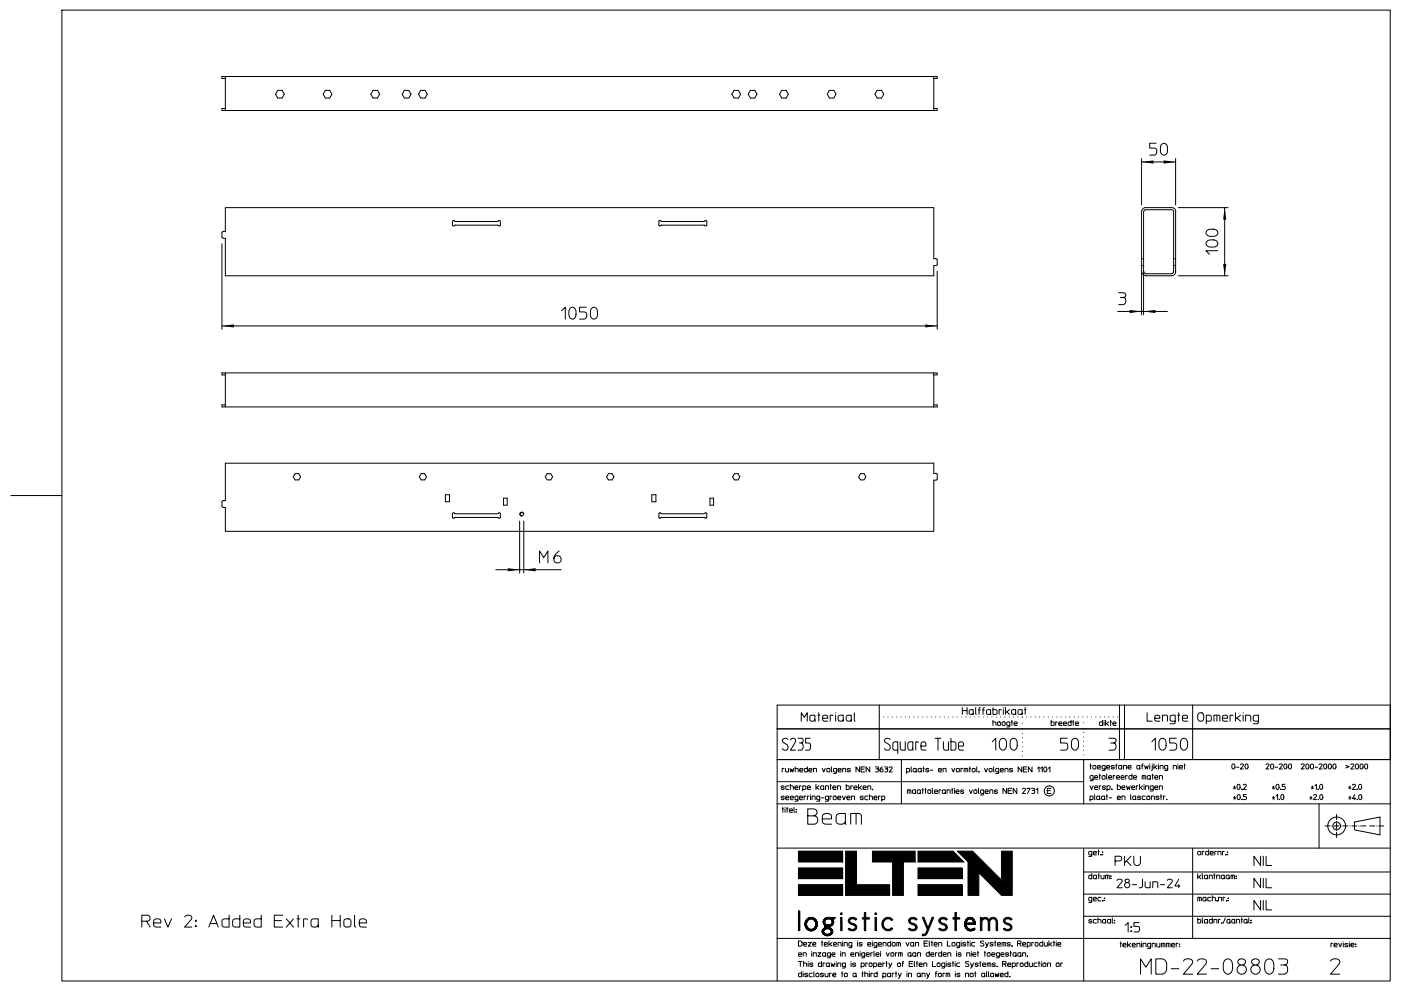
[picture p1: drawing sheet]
<svg xmlns="http://www.w3.org/2000/svg" width="420mm" height="297mm" viewBox="0 0 420 297" stroke-linecap="round" stroke-linejoin="round" font-family="sans-serif">
<g fill="none" stroke="#000" stroke-width=".3">
<path d="M18.6 3h398.2v291h-398.2zM66.5 22.9h1.1v.6h-1.1zM67.6 32.5h-1.1v.6h213.4M67.6 22.9h213.4v.6h-1.1M67.6 23.5v9.6M83.3 27.1h1.3l.6 1.1-.6 1.2h-1.3l-.7-1.2zM97.5 27.1h1.3l.7 1.1-.7 1.2h-1.3l-.6-1.2zM111.8 27.1h1.4l.6 1.1-.6 1.2h-1.4l-.6-1.2zM121.2 27.1h1.4l.6 1.1-.6 1.2h-1.4l-.6-1.2zM126.1 27.1h1.4l.6 1.1-.6 1.2h-1.4l-.6-1.2zM220.1 27.1h1.3l.6 1.1-.6 1.2h-1.3l-.7-1.2zM225 27.1h1.3l.6 1.1-.6 1.2h-1.3l-.7-1.2z"/>
<path d="M234.4 27.1h1.3l.6 1.1-.6 1.2h-1.3l-.7-1.2zM248.6 27.1h1.4l.6 1.1-.6 1.2h-1.4l-.6-1.2zM263 27.1h1.3l.6 1.1-.6 1.2h-1.3l-.7-1.2zM279.9 32.5h1.1v.6h-1.1M279.9 22.9v10.2M342.2 47.5v13.9M342.2 48.5h10.2M346.6 42.9h-1.9v1.5h1.3a1.1 1.1 0 0 1 .8 1 1.1 1.1 0 0 1-.8 1.1h-1.3M348.1 43.4a1.05 1.05 0 0 1 1.3-.4 1.05 1.05 0 0 1 .6 1.3 1.79 1.79 0 0 1-.7 2.1h-.7a2.06 2.06 0 0 1-.7-2.7zM352.4 47.5v13.9M66.5 73.1v25.6M67 69.4h.6v-7.2h212.3v15.3h.7"/>
<path d="M67 69.3l-.4 .3-.1 1.4 .5 .4h.6v11.3h212.3v-3.1l.9-.1 .2-.3M135.6 66.4l.1 1.2h.5M136.2 66.2l.3 .2M136.2 66.2l-.3-.1-.3 .3M136.5 66.4h12.7M149.2 67.5l-12.7-.1-.3 .2M149.2 67.4l.4 .3 .4-.3M149.2 66.4l.4-.3 .4 .3M150 66.4v1.1M197.5 66.4l.3-.3 .6 .3M197.5 66.4l.1 1.2 .3 .1 .5-.3M198.3 66.4h12.7"/>
<path d="M211.1 66.4l.4-.3 .4 .3M211.9 66.4v1.1M211.9 67.4l-.2 .3-.6-.3-12.8 .1M280.6 77.5l.4 .4M281 78v1.2M342.2 79.6h.6M342.2 77.5h.6M342.2 63.5v17.9M342.8 63.5v17.9M343.5 62.9h7.7M343.5 62.8l-.5 .3-.1 .3M351.2 62.2h-7.7a1.25 1.25 0 0 0-1.2 1.2"/>
<path d="M351.3 62.8l.3 .1 .3 .5M351.3 62.2a1.25 1.25 0 0 1 1.2 1.2M351.8 77.5h.6v2.1M351.8 79.6h.6v1.8M351.8 63.5v17.9M352.4 63.5v14M353.2 62.2h15M361.8 72.4a2.34 2.34 0 0 1 3.2 .2v.7a2.3 2.3 0 0 1-3.4 0l-.1-.4zM361.8 69.1a2.34 2.34 0 0 1 3.2 .3v.7a2.15 2.15 0 0 1-3.5-.3zM365.1 75.1h-3.6l1.1 1.1M367.1 62.2v20.5M66.5 97.7h214.5"/>
<path d="M168.4 93.1l1.1-1v3.5M170.8 92.5a1.05 1.05 0 0 1 1.3-.3 1.05 1.05 0 0 1 .6 1.2 1.99 1.99 0 0 1-.7 2.2h-.5a2.03 2.03 0 0 1-.7-3.1zM175.7 92.1h-2v1.4h1.4a1.11 1.11 0 0 1 .8 1.1 1.11 1.11 0 0 1-.8 1h-1.4M177.2 92.5a1.05 1.05 0 0 1 1.3-.3 1.05 1.05 0 0 1 .6 1.2 1.85 1.85 0 0 1-.7 2.2h-.7a2.17 2.17 0 0 1-.5-3.1zM281 81.2v17.5M335.1 93.3h14.9M335.4 87.7l1.7 .1a.72 .72 0 0 1 .4 .9 .72 .72 0 0 1-.7 .5 1.1 1.1 0 0 1 .7 1.1 1.1 1.1 0 0 1-.8 1h-1.3M335.9 89.2h.9M342.2 81.6v12.8M342.3 81.4a1.25 1.25 0 0 0 1.2 1.2M342.8 81.6v12.8M342.9 81.4l.3 .5 .3 .1"/>
<path d="M343.5 82.7h7.7M343.5 82.1h7.7M351.9 81.4l-.1 .3-.5 .3M352.5 81.4a1.25 1.25 0 0 1-1.2 1.2M353.2 82.7h15M67.6 111.8h-1.1v.6h1.1M67.6 112.4v9M279.9 111.8h1.1v.6h-1.1M279.9 111.8h-212.3v.6M279.9 111.8v10.2M67.6 121.4v.6h212.3M67.6 121.4h-1.1v.6h1.1"/>
<path d="M279.9 121.4h1.1v.6h-1.1M3.2 148.5h15.4M67 150l-.5 .4M88.5 142h1.1l.5 .9-.5 .9h-1.1l-.6-.9zM126.3 142h1l.6 .9-.6 .9h-1l-.6-.9zM133.5 148.3h1.3v2.1h-1.3zM135.6 154l.1 1.2h.5M136.2 153.8l.3 .1M136.2 153.8l-.3-.1-.3 .2M136.5 154h12.7M149.2 155.1l-12.7-.1-.3 .2M149.2 155l.4 .3 .4-.3"/>
<path d="M149.2 153.9l.4-.2 .4 .2M150 154v1.1M151 149.3h1v2.1h-1zM155.8 156.2v15.6M157 154.1a.6 .6 0 0 0-.6-.6 .6 .6 0 0 0-.6 .6 .6 .6 0 0 0 .6 .6M157 156.2v15.6M164 142h1.1l.6 .9-.6 .9h-1.1l-.5-.9zM182.4 142h1.1l.5 .9-.5 .9h-1.1l-.5-.9zM195.4 148.3h1.2v2.1h-1.2zM197.5 154l.1 1.2 .3 .1 .5-.3M197.5 153.9l.3-.2 .6 .2M198.3 154h12.7"/>
<path d="M211.1 153.9l.4-.2 .4 .2M211.9 154v1.1M211.9 155l-.2 .3-.6-.3-12.8 .1M212.8 149.3h1.1v2.1h-1.1zM220.2 142h1.1l.5 .9-.5 .9h-1.1l-.6-.9zM258 142h1l.6 .9-.6 .9h-1l-.6-.9zM280.6 141.9h-.7v-3.1h-212.3v11.2h-.6M280.6 141.8l.4 .4M281 142.3v1.2M281 143.5l-.2 .3-.9 .1v15.3h-212.3v-7.1l-1-.2-.1-1.4M148.6 170.7h19.6M161.7 168.7v-3.6l1.3 2 1.3-2v3.6"/>
<path d="M167.6 165.1a2.37 2.37 0 0 0-1.3 3.3 1.11 1.11 0 0 0 1.7 0 1.11 1.11 0 0 0-.4-1.7 1.11 1.11 0 0 0-1.5 .8M240.2 216.1v-2.5l.9 1.4 .9-1.4v2.5M244.3 215.7l-.6 .4-.8-.1v-1.4l1.4-.3 .1 1.8M245.2 214.3h.6M245.5 213.6v2.5M246.6 215.3h1.5a.8 .8 0 0 0-.6-1 .8 .8 0 0 0-.9 .6l.1 1 .5 .2h.9M249.7 214.5l-.8-.2v1.8M250.5 213.6v.1M250.5 214.3v1.8M252.8 215.7l-.6 .4-.8-.1v-1.4l1.4-.3 .1 1.8M255.2 215.7l-.1 .3-.5 .1-.8-.1v-1.4l1.4-.3 .1 1.8M256.1 213.6v2.2l.3 .3"/>
<path d="M263.6 211.3v16.3M288.5 212.1v2M288.5 213h1.4M289.9 212.1v2M291.7 213.7l-.2 .4-.8-.1v-1.2l1-.1 .2 1.4M292.5 212.1l.2 2M293.3 212.8h.6M293.9 212.1l-.4 .3v1.7M294.5 212.8h.6M295.1 212.1l-.4 .3v1.7M297 213.7l-.3 .4-.9-.1v-1.2l1.2-.1 .1 1.4M297.7 212.1v2l1.1-.1v-1.1l-1.1-.2"/>
<path d="M297.7 216.4l.9 .1v.9M297.7 215.9v1.5M299.1 216.5a.52 .52 0 0 1 .9 .2v.4a.5 .5 0 0 1-.5 .3 .5 .5 0 0 1-.5-.3zM300.2 212.8l-.7-.1v1.4M300.5 216.5a.52 .52 0 0 1 .8 .2v.4a.5 .5 0 0 1-.4 .3 .5 .5 0 0 1-.5-.3zM300.8 212.1v.1M300.8 212.7v1.4M301.4 212.1v2M301.8 213.3l.8 .8M302.6 212.7l-1.2 .9M302.7 217.4l-.8-.1-.1-.6 .2-.3h.7v1.2l-.2 .3h-.7M303.2 216.4h.4"/>
<path d="M303.4 215.9v1.5M304 216.9h.9a.47 .47 0 0 0-.3-.6 .47 .47 0 0 0-.6 .4l.1 .6 .8 .1M304.5 213.7l-.5 .4-.6-.1v-1.2l1.1-.1 .1 1.4M306.4 213.7l-.4 .4-.7-.1v-1.2l1.1-.1 .1 1.4M307.1 212.7h.5M307.3 212.1v2M315.1 215.9v1.5l.8-.1 .1-.8-.9-.1M317 216.4h-.5v1M317.4 216.9h.9a.47 .47 0 0 0-.3-.6 .47 .47 0 0 0-.6 .4l.1 .6 .8 .1M318.8 216.9h.9a.47 .47 0 0 0-.3-.6 .47 .47 0 0 0-.6 .4v.6l.9 .1M321.1 215.9v1.5l-.9-.1v-.8l.9-.1M321.6 216.4h.3"/>
<path d="M321.7 215.9v1.5M322.4 216.9h.9a.47 .47 0 0 0-.3-.6 .47 .47 0 0 0-.6 .4v.6l.9 .1M330.5 215.9v1.5l-.8-.1-.1-.8 .9-.1M331 215.9v.1M331 216.4v1M331.4 215.9v1.5M331.7 216.8l.7 .6M332.4 216.4l-1 .6M332.8 216.4h.4M333 215.9v1.5M333.7 216.9h.9a.47 .47 0 0 0-.4-.5 .47 .47 0 0 0-.5 .3l.1 .6 .8 .1M335.6 211.3v16.3"/>
<path d="M337.1 211.3v16.3M343.9 213.6v2.5h1.5M346.2 215.3h1.5a.78 .78 0 0 0-.6-1 .78 .78 0 0 0-.9 .6l.2 1.1 1.3 .1M348.5 216.1v-1.8h1.1l.4 .3v1.5M352.3 216.1h-1l-.5-.2v-1l.3-.5 1.2-.1v2.1l-.4 .5h-1.1M353.1 214.3h.6M353.3 213.6v2.5M354.5 215.3h1.5a.8 .8 0 0 0-.6-1 .8 .8 0 0 0-.9 .6v1l.5 .2h1M357.5 211.3v16.3M359.4 213.8a.89 .89 0 0 1 .9-.2 .89 .89 0 0 1 .6 .7v1.1a.91 .91 0 0 1-.9 .8 .91 .91 0 0 1-.9-.8v-1.1zM361.6 216.1h1l.5-.2-.1-1.4-1.4-.2v2.6M363.9 216.1v-1.8h1.4l.4 .3v1.5"/>
<path d="M364.8 214.3v1.8M366.5 215.3h1.5a.8 .8 0 0 0-.6-1 .8 .8 0 0 0-.9 .6v1l.5 .2h1M369.6 214.5l-.8-.2v1.8M370.4 213.6v2.5M370.8 215.2l1.1 .9M371.9 214.3l-1.5 1.2M372.7 213.6v.1M372.7 214.3v1.8M373.4 216.1v-1.8h1.2l.3 .3 .1 1.5M377.3 216.1h-1l-.5-.2-.1-1 .4-.5 1.2-.1v2.1l-.4 .5h-1.2M233 227.6h183.8M233 234.3h91.9"/>
<path d="M235 230.4l-.5-.1v1M235.1 235.8a.42 .42 0 0 0-.5-.3 .42 .42 0 0 0-.3 .5l.8 .2a.45 .45 0 0 1-.4 .5 .45 .45 0 0 1-.5-.3M235.1 238.8a.42 .42 0 0 0-.5-.3 .42 .42 0 0 0-.3 .5l.8 .3a.45 .45 0 0 1-.4 .4 .45 .45 0 0 1-.5-.3M235.5 230.3v.9l.3 .1h.6v-1M235.5 239.1h1a.47 .47 0 0 0-.4-.5 .47 .47 0 0 0-.6 .3l.2 .7 .8 .1M236.2 221.6a.82 .82 0 0 0-1.2-.3 .82 .82 0 0 0-.2 1.2l1.1 .6a.96 .96 0 0 1 .1 1.5 .96 .96 0 0 1-1.5-.2M236.5 235.5h-.6l-.4 .3 .2 .7 .8 .1M236.9 230.3l.2 1 .3-.7 .3 .7 .2-1M236.9 235.5l.9 .2v.9M236.9 239.1h.9a.47 .47 0 0 0-.3-.5 .47 .47 0 0 0-.6 .3l.2 .7 .7 .1M236.9 235.1v1.5M237 221.8a.79 .79 0 0 1 1.1-.5 .79 .79 0 0 1 .3 1.2l-1.4 2.3h1.5"/>
<path d="M238.3 236.1h.9a.48 .48 0 0 0-.3-.6 .48 .48 0 0 0-.6 .3v.7l.9 .1M238.4 230.3l.9 .1v.9M238.4 229.8v1.5M239.2 239.7l-.9-.2v-.6l.2-.3h.7v1.2l-.1 .3h-.8M239.3 221.3h.9a.73 .73 0 0 1 .6 .7 .73 .73 0 0 1-.6 .7 1.3 1.3 0 0 1 0 2.1h-.9M239.6 222.7h.6M239.7 239.1h.9a.47 .47 0 0 0-.4-.5 .47 .47 0 0 0-.5 .3l.1 .7 .8 .1M239.7 230.8h1a.48 .48 0 0 0-.4-.5 .48 .48 0 0 0-.6 .3l.2 .7h.8M240.2 235.6l-.5-.1v1.1M240.7 236.6l.8-.1v-.8l-.8-.2v1.6M241.6 238.7l-.5-.1v1.1M242 229.8v1.5h-.8v-.9l.8-.1"/>
<path d="M242 236.1h1a.48 .48 0 0 0-.4-.6 .48 .48 0 0 0-.6 .3l.1 .7 .9 .1M242.5 230.8h.9a.48 .48 0 0 0-.3-.5 .48 .48 0 0 0-.6 .3l.1 .7h.8M242.5 238.7l-.5-.1v1.1M242.9 221.3h-1.4v1.4h1a1.34 1.34 0 0 1 0 2.1h-1M243 238.1v.1M243 238.6v1.1M243.5 239.7v-1.1h.8l.1 1.1M243.9 231.3v-1l.9 .1v.9M244.6 235.1v1.5M244.9 236l.6 .6M245.5 235.5l-.9 .7M245.7 239.7l-.8-.1v-.9l.8-.1v1.2l-.1 .3h-.8"/>
<path d="M246.2 239.1h.8M246.5 230.3l.4 1 .5-1M246.9 236.3l-.2 .3h-.5l-.2-.8 .3-.3h.6l.1 1.1M247.5 236.6v-1.1l.9 .2v.9M247.9 230.4a.55 .55 0 0 1 .9 .2v.4a.48 .48 0 0 1-.5 .4 .48 .48 0 0 1-.4-.4zM248.4 239.7l-.9-.1v-.9l.9-.1v1.2l-.2 .3h-.8M248.8 235.5h.4M249 235.1v1.5M249.2 229.8v1.3l.2 .2M249.3 238.7l-.5-.1v1.1M249.7 236.1h.9a.48 .48 0 0 0-.3-.6 .48 .48 0 0 0-.6 .3l.1 .7 .8 .1M249.9 238.7h.7l.1 .7a.48 .48 0 0 1-.5 .3 .48 .48 0 0 1-.4-.3z"/>
<path d="M250.8 231.3l-.9-.1 .1-.9h.8v1.2l-.2 .3h-.7M251.1 236.6v-1.1l.9 .2v.9M251.1 239.1h1a.47 .47 0 0 0-.4-.5 .47 .47 0 0 0-.6 .3l.1 .7 .9 .1M251.2 230.8h1a.48 .48 0 0 0-.4-.5 .48 .48 0 0 0-.6 .3l.2 .7h.8M252.5 238.6l.5 1.1 .4-1.1M252.6 231.3v-1l.9 .1v.9M253.7 235.1v1.5l.9-.1v-.8l-.9-.2M253.9 239.1h.9a.47 .47 0 0 0-.3-.5 .47 .47 0 0 0-.6 .3l.1 .7 .8 .1M254.9 230.5a.42 .42 0 0 0-.5-.3 .42 .42 0 0 0-.3 .5l.8 .2a.47 .47 0 0 1-.4 .5 .47 .47 0 0 1-.5-.3M255.3 239.7v-1.1h.8l.1 1.1M255.6 235.6l-.5-.1v1.1M256 236.1h.9a.48 .48 0 0 0-.3-.6 .48 .48 0 0 0-.6 .3l.1 .7 .8 .1"/>
<path d="M257.4 235.1v1.5M257.6 236l.7 .6M257.7 229.8v1.5l-1.1-1.5v1.5M258.1 230.5h.9M258.3 235.5l-.9 .7M258.8 236.1h.9a.48 .48 0 0 0-.4-.6 .48 .48 0 0 0-.5 .3l.1 .7 .8 .1M258.8 238.8a.42 .42 0 0 0-.5-.3 .42 .42 0 0 0-.3 .5l.8 .3a.46 .46 0 0 1-.4 .4 .46 .46 0 0 1-.5-.3M259.2 229.8h-1.1v1.5h1.1M260.1 236.6v-1.1l.9 .2 .1 .9M260.2 238.6h-.8l-.1 .3 .1 .7 .8 .1M260.6 238.6l.8 .1 .1 1M260.6 238.1v1.6"/>
<path d="M260.7 229.8v1.5l-1.1-1.5v1.5M261.6 236.5l-.1 .2M262 239.1h.9a.47 .47 0 0 0-.3-.5 .47 .47 0 0 0-.6 .3l.1 .7 .8 .1M262.4 229.8l.9 .1v.4l-.3 .1a.48 .48 0 0 1 .4 .5 .48 .48 0 0 1-.4 .4h-.6M262.6 230.4h.4M263.9 238.7l-.5-.1v1.1M264.3 239.7l.8-.1v-.9l-.8-.1v1.5M264.5 229.8a.92 .92 0 0 0-.5 1.5 .48 .48 0 0 0 .7-.2 .48 .48 0 0 0-.3-.6 .48 .48 0 0 0-.6 .3M265.2 229.8l.9 .1v.4l-.3 .1a.48 .48 0 0 1 .3 .5 .48 .48 0 0 1-.4 .4h-.5M265.4 230.4h.4M266.6 230a.46 .46 0 0 1 .5-.2 .46 .46 0 0 1 .3 .6l-.8 .9h.9M266.8 221.6a.82 .82 0 0 0-1.1-.3 .82 .82 0 0 0-.2 1.2l1 .6a.95 .95 0 0 1 .1 1.5 .95 .95 0 0 1-1.5-.2"/>
<path d="M269.1 224.8h-.9l-.5-.3v-1.8l.2-.3 1.2-.1v3.6M269.9 222.3v2.2l.5 .3h1v-2.5M270.2 227.6v13.3M271.8 231.3l.9-.1-.1-.8-.8-.1v1.5M272 237.8v-1.1h1l.1 1.1M272.6 236.7v1.1M273.2 229.8l.1 1.5M273.6 224.2a.77 .77 0 0 1-.7 .6 .77 .77 0 0 1-.8-.6l.2-1.6 .4-.3h.9l.2 2.5M274.5 237.5l-.2 .3-.7-.1v-.8l.9-.2v1.1M274.7 231.1l-.3 .2-.6-.1v-.8l.9-.1 .1 1M275.3 222.5l-.8-.2v2.5M275.9 237.5l-.3 .3-.5-.1v-.8l.8-.2 .1 1.1"/>
<path d="M276.1 223.6h1.5v-.6a.74 .74 0 0 0-.8-.7 .74 .74 0 0 0-.7 .7l.2 1.6 1.3 .2M276.2 231.1l-.4 .2-.5-.1v-.8l.9-.1v1M276.4 236.7h.4M276.6 236.3v1.5M276.7 230.3h.4M276.8 229.8v1.5M277.3 236.7h.4M277.5 236.3v1.5M278.2 236.9a.51 .51 0 0 1 .8 .1v.5a.48 .48 0 0 1-.4 .3 .48 .48 0 0 1-.5-.3zM278.4 230.5a.42 .42 0 0 0-.5-.3 .42 .42 0 0 0-.3 .5l.8 .2a.47 .47 0 0 1-.3 .5 .47 .47 0 0 1-.6-.3M278.9 230.8h.7M279.5 236.3l.2 1.5"/>
<path d="M280.1 237.3h1a.48 .48 0 0 0-.4-.6 .48 .48 0 0 0-.6 .3l.1 .7 .9 .1M280.3 221.3h.9v3.5M281.2 221.3h.9M281.3 230.8h1a.48 .48 0 0 0-.4-.5 .48 .48 0 0 0-.6 .3l.1 .7h.9M282 236.8l-.5-.1v1.1M282.7 231.3v-1l.9 .1v.9M282.8 222.3l.1 2.2 .5 .3h.9v-2.5M283.4 237.5l-.4 .3-.5-.1v-.8l.9-.2 .1 1.1M283.9 237.8v-1.1h.8l.1 1.1M285.1 221.3v3.5h1.2l.3-.7-.1-1.4-.5-.4h-.9M285.3 236.7h.4M285.3 230.3l.5 1 .4-1"/>
<path d="M285.5 236.3v1.5M286.1 236.3v.1M286.1 236.7v1.1M286.6 237.3h.9a.48 .48 0 0 0-.3-.6 .48 .48 0 0 0-.6 .3l.1 .7 .8 .1M286.7 230.4a.55 .55 0 0 1 .9 .2v.4a.48 .48 0 0 1-.4 .4 .48 .48 0 0 1-.5-.4zM287.3 223.6h1.6v-.6a.76 .76 0 0 0-.8-.7 .76 .76 0 0 0-.8 .7l.2 1.6 1.4 .2M288.6 230.4l-.5-.1v1M288.9 237a.42 .42 0 0 0-.5-.3 .42 .42 0 0 0-.3 .5l.8 .2a.45 .45 0 0 1-.4 .5 .45 .45 0 0 1-.5-.3M289 231.3v-1l1.1 .1v.9M289.6 230.3v1M290.6 236.7l.4 1.1 .5-1.1M290.6 230.3h.4"/>
<path d="M290.7 229.8v1.5M291.5 230.4a.55 .55 0 0 1 .8 .2v.4a.48 .48 0 0 1-.4 .4 .48 .48 0 0 1-.5-.4zM292.1 236.7l.7 .1 .1 .7a.48 .48 0 0 1-.5 .3 .48 .48 0 0 1-.4-.3zM292.8 229.8l.1 1.5M293.3 236.3l.2 1.5M293.5 231.3h.1M294.9 237.8l-.8-.1-.2-.7 .2-.3h.8v1.2l-.3 .4h-.7M295.1 230.3l.5 1 .5-1M295.3 237.3h1a.48 .48 0 0 0-.4-.6 .48 .48 0 0 0-.6 .3l.2 .7 .8 .1M296.5 230.4a.55 .55 0 0 1 .9 .2v.4a.48 .48 0 0 1-.4 .4 .48 .48 0 0 1-.5-.4zM296.7 237.8v-1.1l.9 .2v.9M297.5 222.3l1-1v3.5"/>
<path d="M297.9 229.8l.1 1.5M299 237a.42 .42 0 0 0-.5-.4 .42 .42 0 0 0-.3 .6l.8 .2a.46 .46 0 0 1-.4 .4 .46 .46 0 0 1-.5-.2M299.4 231.3l-.8-.1-.1-.6 .2-.3h.7v1.2l-.1 .3h-.8M299.9 221.7a1.06 1.06 0 0 1 1.3-.3 1.06 1.06 0 0 1 .5 1.2 1.85 1.85 0 0 1-.7 2.2h-.4a2.05 2.05 0 0 1-.7-3.1zM299.9 230.8h.9a.48 .48 0 0 0-.3-.5 .48 .48 0 0 0-.6 .3l.1 .7h.8M301.3 231.3v-1l.9 .1v.9M301.8 236.3v1.5l-1.1-1.5v1.5M302.2 237h.9M303.1 221.7a1.06 1.06 0 0 1 1.3-.3 1.06 1.06 0 0 1 .5 1.2 1.6 1.6 0 0 1-.9 2.2l-.8-.3a2.9 2.9 0 0 1-.1-2.8zM303.3 236.3h-1.1v1.5h1.1M303.6 230.5a.42 .42 0 0 0-.6-.3 .42 .42 0 0 0-.2 .5l.7 .2a.47 .47 0 0 1-.3 .5 .47 .47 0 0 1-.6-.3M304.8 236.3v1.5l-1.1-1.5v1.5"/>
<path d="M306.3 229.8v1.5l-1.1-1.5v1.5M306.5 236.5a.45 .45 0 0 1 .6-.3 .45 .45 0 0 1 .2 .6l-.8 1h.9M306.8 230.5h.9M307.8 229.8h-1v1.5h1M307.9 236.4v-.1h.9l-.8 1.5M309.3 236.3h.5a.32 .32 0 0 1 .4 .3 .32 .32 0 0 1-.3 .3 .47 .47 0 0 1 .3 .5 .47 .47 0 0 1-.4 .4h-.5M309.4 229.8v1.5l-1.1-1.5v1.5M309.5 236.9h.4M309.6 227.6h107.2M310.7 236.7l.4-.4v1.5M311 230.3l.5-.5v1.5M312 230.3l.5-.5v1.5"/>
<path d="M313 230a.46 .46 0 0 1 .6-.1 .46 .46 0 0 1 .2 .5v.4a.47 .47 0 0 1-.4 .5 .47 .47 0 0 1-.5-.5zM314 237h.9M314.3 230.3l.4-.5v1.5M315.1 236.3h-1.1v1.5h1.1M319.9 221.3h-1.9v1.4h1.3a1.11 1.11 0 0 1 .8 1 1.11 1.11 0 0 1-.8 1.1h-1.3M321.5 221.7a1.06 1.06 0 0 1 1.3-.3 1.06 1.06 0 0 1 .5 1.2 1.6 1.6 0 0 1-.9 2.2l-.8-.3a2.9 2.9 0 0 1-.1-2.8zM324.9 227.6v13.3M326.8 235.5l.4 1.1 .5-1.1M326.8 239.6l.9-.1-.1-.8-.8-.1v1.5M326.8 229.4h.4M326.9 228.9v1.6M327.7 229.5a.55 .55 0 0 1 .8 .2v.4a.48 .48 0 0 1-.4 .4 .48 .48 0 0 1-.5-.4z"/>
<path d="M327.7 233.5h-.8l-.1-.7 .2-.3 .7-.1v1.3l-.1 .3h-.8M328.2 233h.9a.48 .48 0 0 0-.4-.6 .48 .48 0 0 0-.5 .4l.1 .7h.8M328.2 236h.9a.47 .47 0 0 0-.4-.5 .47 .47 0 0 0-.5 .3l.1 .8h.8M328.2 238.1l.1 1.5M329 229.9h.9a.48 .48 0 0 0-.3-.5 .48 .48 0 0 0-.6 .3l.1 .7 .8 .1M329.5 232.4h.4M329.7 239.4l-.3 .2-.6-.1v-.8l.9-.1v1M329.7 232v1.5M330 235.6l-.5-.1v1.1M330.4 232.6a.51 .51 0 0 1 .9 .2v.4a.48 .48 0 0 1-.5 .3 .48 .48 0 0 1-.4-.3zM331.2 239.4l-.4 .2-.5-.1v-.8l.9-.1v1M331.3 230.5l-.9-.2 .1-.8 .8-.1v1.2l-.1 .3h-.8"/>
<path d="M331.4 235.8a.42 .42 0 0 0-.5-.3 .42 .42 0 0 0-.3 .5l.8 .2a.45 .45 0 0 1-.4 .5 .45 .45 0 0 1-.5-.3M331.7 238.6h.4M331.8 229.9h.9a.48 .48 0 0 0-.4-.5 .48 .48 0 0 0-.5 .3l.1 .7 .8 .1M331.8 232l.1 1.5M331.8 238.1v1.5M331.9 236.6l.8-.2v-.8l-.8-.1v1.6M332.4 233h.9a.48 .48 0 0 0-.4-.6 .48 .48 0 0 0-.5 .4l.1 .7h.8M332.4 221.3h1.8a.72 .72 0 0 1 .4 .9 .72 .72 0 0 1-.8 .5 1.12 1.12 0 0 1 .8 1.1 1.12 1.12 0 0 1-.8 1h-1.4M332.5 239.1h.8M333 222.7h.8M333.2 236.5l.2 .1zM333.3 236.6h.1"/>
<path d="M334 229.6a.42 .42 0 0 0-.5-.2 .42 .42 0 0 0-.3 .5l.8 .1a.45 .45 0 0 1-.4 .5 .45 .45 0 0 1-.5-.3M334.2 232.5l-.5-.1v1.1M334.5 229.4h.4M334.6 228.9v1.6M334.7 233h.9a.49 .49 0 0 0-.3-.6 .49 .49 0 0 0-.6 .4l.1 .7h.8M335 235.1v1.5h.7l.2-.3-.1-.7-.8-.1M335 239.1h.9a.47 .47 0 0 0-.4-.5 .47 .47 0 0 0-.5 .3l.1 .7h.8M336.1 233h.9a.48 .48 0 0 0-.3-.6 .48 .48 0 0 0-.6 .4l.1 .7h.8M336.3 230.2l-.2 .2h-.7v-.9l.9-.1v1.1M336.3 236h1a.47 .47 0 0 0-.4-.5 .47 .47 0 0 0-.6 .3l.1 .7 .9 .1M336.3 239.6v-1l.9 .1 .1 .9M336.8 230.5v-1.1l.9 .1v1"/>
<path d="M337.7 235.5l.3 1.1 .2-.8 .4 .8 .2-1.1M338 232.5l-.5-.1v1.1M338.2 229.9h.9a.48 .48 0 0 0-.4-.5 .48 .48 0 0 0-.5 .3v.6l.9 .2M338.9 238.1l.2 1.5M339.3 236h.9a.47 .47 0 0 0-.4-.5 .47 .47 0 0 0-.5 .3l.1 .8h.8M339.3 232v1.5h-.8v-.9l.8-.2M339.8 233h.9a.48 .48 0 0 0-.3-.6 .48 .48 0 0 0-.6 .4l.1 .7h.8M340.5 239.4l-.4 .2-.4-.1v-.8l.8-.1 .1 1M341.1 235.6l-.5-.1v1.1M341.6 235.1v1.5M341.7 230.2l-.2 .2h-.6v-.9l.8-.1 .1 1.1M341.8 236l.7 .6"/>
<path d="M341.9 238.8a.42 .42 0 0 0-.5-.3 .42 .42 0 0 0-.3 .5l.8 .3a.47 .47 0 0 1-.4 .4 .47 .47 0 0 1-.5-.3M342.2 229.5h.5M342.4 233.5v-1.1l1 .2 .1 .9M342.5 235.5l-.9 .7M342.7 228.9l-.3 .3v1.3M342.9 232.4v1.1M343 235.1h.1M343 235.5v1.1M343.1 229.4l.3 1.1 .3-.8 .3 .8 .2-1.1M343.3 238.6h-.7l-.2 .3 .1 .7h.8M343.4 236.6v-1.1h.8l.1 1.1M343.8 238.7a.54 .54 0 0 1 .9 .2v.5a.51 .51 0 0 1-.5 .2 .51 .51 0 0 1-.4-.2z"/>
<path d="M344.7 228.9v.1M344.7 229.4v1.1M344.8 233.3l-.1 .2-.7-.1v-.8l.8-.2 .1 1.1M345.2 239.6v-1l.8 .1 .1 .9M345.3 222.3l1.1-1v3.5M345.4 232.4h.4M345.4 229.4v1.2l-.2 .3M345.4 228.9v.1M345.5 232v1.5M345.7 236.6l-.9-.2 .1-.8 .8-.1v1.2l-.1 .3-.8 .1M345.9 228.9v1.6M346.2 236h.9a.47 .47 0 0 0-.4-.5 .47 .47 0 0 0-.5 .3l.1 .7 .8 .1"/>
<path d="M346.2 229.9l.7 .6M346.2 233h.9a.48 .48 0 0 0-.3-.6 .48 .48 0 0 0-.6 .4l.1 .7h.8M346.9 229.4l-1 .7M347.3 228.9v.1M347.3 229.4v1.1M347.5 238.8a.42 .42 0 0 0-.6-.3 .42 .42 0 0 0-.3 .5l.8 .3a.47 .47 0 0 1-.4 .4 .47 .47 0 0 1-.5-.3M347.6 236.6v-1.1h.8l.1 1.1M347.6 233.5v-1.1l.9 .2v.9M347.7 221.7a1.06 1.06 0 0 1 1.3-.3 1.06 1.06 0 0 1 .6 1.2 1.85 1.85 0 0 1-.7 2.2h-.5a2.05 2.05 0 0 1-.7-3.1zM347.8 230.5v-1.1l.9 .1v1M347.9 238.6h.4M348.1 238.1v1.5"/>
<path d="M349.2 238.7l-.4-.1v1M349.8 239.6h.1M350.1 230.5l-.9-.2v-.8l.9-.1v1.2l-.2 .3h-.8M351.7 230.5v-1.1l1 .2v.9M352.6 221.3h-1.9v1.4h1.3a1.13 1.13 0 0 1 .8 1 1.13 1.13 0 0 1-.8 1.1h-1.3M353.1 228.9v.1M353.1 229.4v1.1M353.6 229.9h.9a.48 .48 0 0 0-.3-.5 .48 .48 0 0 0-.6 .3l.1 .7 .8 .1M354.1 221.7a1.08 1.08 0 0 1 1.3-.3 1.08 1.08 0 0 1 .6 1.2 1.56 1.56 0 0 1-1.1 2.2l-.6-.3a2.9 2.9 0 0 1-.2-2.8zM355 229.4h.3M355.1 228.9v1.6M369.4 229.1a.46 .46 0 0 1 .6-.1 .46 .46 0 0 1 .2 .5v.4a.47 .47 0 0 1-.5 .6 .47 .47 0 0 1-.4-.6z"/>
<path d="M369.8 236.4h.6M369.8 235.9h.6M369.8 239.4h.6M369.8 239h.6M370.1 235.6v.6M370.1 238.7v.6M370.7 229.9h.7M371 238.3a.46 .46 0 0 1 .5-.1 .46 .46 0 0 1 .3 .5v.4a.47 .47 0 0 1-.5 .5 .47 .47 0 0 1-.4-.5zM371 235.2a.47 .47 0 0 1 .6-.1 .47 .47 0 0 1 .2 .6v.3a.48 .48 0 0 1-.5 .6 .48 .48 0 0 1-.5-.6zM371.9 229.2a.45 .45 0 0 1 .5-.3 .45 .45 0 0 1 .3 .6l-.8 1h.9M372.2 236.5l.1 .1zM372.3 236.6h.1"/>
<path d="M372.4 239.6h.1M372.3 239.6h.1M372.7 235.3a.45 .45 0 0 1 .6-.3 .45 .45 0 0 1 .3 .6l-.9 1h.9M373.5 229.1a.44 .44 0 0 1 .5-.1 .44 .44 0 0 1 .2 .5v.4a.47 .47 0 0 1-.5 .6 .47 .47 0 0 1-.5-.6zM373.6 238.1h-.9v.6h.6a.48 .48 0 0 1 .4 .5 .48 .48 0 0 1-.4 .4h-.6M379.5 229.2a.45 .45 0 0 1 .6-.3 .45 .45 0 0 1 .3 .6l-.9 1h.9M381 229.1a.46 .46 0 0 1 .6-.1 .46 .46 0 0 1 .2 .5v.4a.48 .48 0 0 1-.4 .6 .48 .48 0 0 1-.5-.6zM381.5 236.4h.6M381.5 235.9h.6M381.5 239.4h.6M381.5 239h.6M381.7 235.6v.6"/>
<path d="M381.8 238.7v.6M382.3 229.9h.7M382.6 238.6l.4-.5v1.5M382.6 235.3a.45 .45 0 0 1 .6-.2 .45 .45 0 0 1 .2 .6v.6a.46 .46 0 0 1-.6 .3 .46 .46 0 0 1-.3-.6zM383.6 239.6h.1M383.5 229.2a.45 .45 0 0 1 .6-.3 .45 .45 0 0 1 .3 .6l-.9 1h.9M383.5 239.6h.1M383.9 236.5l.1 .1zM384 236.6h.1M384.2 238.2a.44 .44 0 0 1 .5 0 .44 .44 0 0 1 .2 .5v.4a.47 .47 0 0 1-.5 .5 .47 .47 0 0 1-.4-.5zM385.1 229.1a.44 .44 0 0 1 .5-.1 .44 .44 0 0 1 .2 .5v.4a.47 .47 0 0 1-.5 .6 .47 .47 0 0 1-.4-.6zM385.2 235.1h-.8v.6h.6a.49 .49 0 0 1 .3 .4 .49 .49 0 0 1-.3 .5h-.6"/>
<path d="M386.5 229.1a.44 .44 0 0 1 .5-.1 .44 .44 0 0 1 .2 .5v.4a.47 .47 0 0 1-.5 .6 .47 .47 0 0 1-.4-.6zM390.1 229.2a.46 .46 0 0 1 .6-.3 .46 .46 0 0 1 .2 .6l-.8 1h.9M391.7 229.1a.47 .47 0 0 1 .5-.1 .47 .47 0 0 1 .2 .5v.4a.47 .47 0 0 1-.5 .6 .47 .47 0 0 1-.4-.6zM392.7 239.4h.6M392.7 239h.6M393 229.1a.46 .46 0 0 1 .5-.1 .46 .46 0 0 1 .3 .5v.4a.47 .47 0 0 1-.5 .6 .47 .47 0 0 1-.4-.6zM393 238.7v.6M393.1 236.4h.6M393.1 235.9h.6M393.4 235.6v.6M393.8 238.4a.45 .45 0 0 1 .5-.3 .45 .45 0 0 1 .3 .6l-.8 .9h.9M394.2 235.5l.5-.4v1.5"/>
<path d="M394.2 229.9h.8M395.1 236.5l.1 .1zM395.2 236.6h.1M395.3 239.6h.1M395.2 239.6h.1M395.5 229.2a.46 .46 0 0 1 .5-.3 .46 .46 0 0 1 .3 .6l-.8 1h.9M395.8 235.2a.45 .45 0 0 1 .6-.1 .45 .45 0 0 1 .1 .6v.6a.46 .46 0 0 1-.6 .3 .46 .46 0 0 1-.3-.6zM395.9 238.2a.44 .44 0 0 1 .5 0 .44 .44 0 0 1 .2 .5v.4a.47 .47 0 0 1-.5 .5 .47 .47 0 0 1-.5-.5zM396.9 229.1a.46 .46 0 0 1 .6-.1 .46 .46 0 0 1 .3 .5v.4a.47 .47 0 0 1-.5 .6 .47 .47 0 0 1-.5-.6zM398.3 229.1a.46 .46 0 0 1 .6-.1 .46 .46 0 0 1 .2 .5v.4a.47 .47 0 0 1-.4 .6 .47 .47 0 0 1-.5-.6zM399.7 229.1a.46 .46 0 0 1 .6-.1 .46 .46 0 0 1 .2 .5v.4a.47 .47 0 0 1-.4 .6 .47 .47 0 0 1-.5-.6zM403.4 229.4l1.1 .4-1.1 .3"/>
<path d="M404.4 236.4h.6M404.4 235.9h.6M404.4 239.4h.6M404.4 239h.6M404.6 235.6v.6M404.7 238.7v.6M405 229.2a.46 .46 0 0 1 .5-.3 .46 .46 0 0 1 .3 .6l-.8 1h.9M405.4 235.3a.45 .45 0 0 1 .6-.3 .45 .45 0 0 1 .3 .6l-.9 1h.9M406.2 238.1l-.8 1.3h1M406.2 239v.6M406.4 229.1a.46 .46 0 0 1 .6-.1 .46 .46 0 0 1 .2 .5v.4a.47 .47 0 0 1-.4 .6 .47 .47 0 0 1-.5-.6zM406.8 236.5l.1 .1z"/>
<path d="M406.9 236.6h.1M406.8 239.5l.2 .1zM406.9 239.6h.1M407.5 235.2a.45 .45 0 0 1 .5-.1 .45 .45 0 0 1 .2 .6v.6a.46 .46 0 0 1-.6 .3 .46 .46 0 0 1-.3-.6zM407.5 238.2a.44 .44 0 0 1 .5 0 .44 .44 0 0 1 .2 .5v.4a.47 .47 0 0 1-.4 .5 .47 .47 0 0 1-.5-.5zM407.8 229.1a.46 .46 0 0 1 .6-.1 .46 .46 0 0 1 .2 .5v.4a.47 .47 0 0 1-.4 .6 .47 .47 0 0 1-.5-.6zM409.3 229.1a.44 .44 0 0 1 .5-.1 .44 .44 0 0 1 .2 .5v.4a.47 .47 0 0 1-.5 .6 .47 .47 0 0 1-.4-.6zM416.8 227.6v-9.2h-183.8h183.8v-7.1h-183.8v82.7M233 240.9h183.8M233 254.2h183.8M234.5 242.4h.4M234.7 241.9v1.5"/>
<path d="M235.3 241.9v.1M235.3 242.4v1M235.8 242.4h.4M236 241.9v1.5M236.6 242.9h1a.48 .48 0 0 0-.4-.5 .48 .48 0 0 0-.6 .3l.1 .7h.9M238 241.9v1.3l.2 .2M238.7 243.4h.1M238.7 242.7h.1M238.7 243.3h.1M238.7 242.6h.1M239.4 255.1h13.2v3.2h-13.2zM242.1 244.5h1.9a1.28 1.28 0 0 1 1.2 1.2 1.28 1.28 0 0 1-1 1.3h-2.1v-4.6l2.4 .2a1.06 1.06 0 0 1 .4 1.1 1.06 1.06 0 0 1-.9 .8"/>
<path d="M246.5 245.4h2.8a1.48 1.48 0 0 0-.9-1.6 1.48 1.48 0 0 0-1.8 .5 2.56 2.56 0 0 0 .3 2.5l2.4 .2M253.4 246.2a1.6 1.6 0 0 1-2.8 0v-1.6l.3-.4 .8-.4h1.7v3.1l.2 .1M253.5 255.1h3.3v10h9.9v3.3h-13.2zM255 247v-3.2h2.6l.5 .4 .1 2.8M256.6 243.8v3.2M261.5 255.1h12.9v3.2h-3.6v10.1h-3.2v-10.1h-6.1zM275.2 255.1h10.5l3.3 3.2h-13.8zM287 255.1h4.6l10.1 10.1-1.5-2.1v-8h3.3v13.3h-3.3l-6.8-6.9v6.9h-3.2v-10.1zM324.9 254.2v39.8M327.3 256.2l-.9-.1 .1-.9h.8v1.2l-.1 .2-.8 .1M327.8 255.7h.9a.48 .48 0 0 0-.4-.5 .48 .48 0 0 0-.5 .2v.7l.9 .1M329.1 255.2h.4"/>
<path d="M329.3 254.7v1.5M330.1 256.2h.1M330.5 256l.1 .1zM330.5 255.3l.1 .1zM330.5 256.1h.1M334.3 258h1.3a.71 .71 0 0 0 .7-.7 .71 .71 0 0 0-.7-.7h-1.3v2.8M337.1 256.6v2.8M337.7 258l-.6 .6M339.1 256.6l-1.4 1.4 1.4 1.4M339.9 256.6v2a1 1 0 0 0 1 .8 1 1 0 0 0 1-.8v-2M357.5 254.2v27M359.1 255.3a.54 .54 0 0 1 .9 .1v.5a.48 .48 0 0 1-.5 .3 .48 .48 0 0 1-.4-.3z"/>
<path d="M361 255.2h-.6v1M362.3 254.7v1.5l-.8-.1v-.8l.8-.1M362.8 255.7h.9a.48 .48 0 0 0-.3-.5 .48 .48 0 0 0-.6 .2l.1 .7 .8 .1M364.7 255.2h-.5v1M365.1 256.2v-1l.9 .1v.9M367 255.2h-.5v1M367.6 256.2h.1M367.5 256.2h.1M367.9 256.1h.1M367.9 255.4h.1M368 256.1h.1M368 255.4h.1"/>
<path d="M377.9 256.6v2.8l-2-2.8v2.8M378.7 256.6v2.8M379.6 256.6v2.8h1.6M395.4 240.9v13.3M397.2 247.5h1.5M399.3 247.5h.1M399.9 247.5h1.5M400.7 244.1v1.5M400.7 246.2h.1M400.7 246.8v1.5M400.7 248.8v.1M400.7 249.4v1.6"/>
<path d="M402 247.5h.1M402.6 247.5h1.5M404.7 247.5h.1M405.3 247.5h1.5M406 246.4l7.7-1.5v5.3l-7.7-1.5zM407.4 247.5h.1M408 247.5h1.5M410.6 247.5h1.6M412.7 247.5h.1M413.3 247.5h1.5M42.5 276.1v1.7M43.9 276.1h-1.4v-1.8h1.7a.91 .91 0 0 1 .8 1 .91 .91 0 0 1-1.1 .8l1.1 1.7"/>
<path d="M46.1 276.6h2.1a1.11 1.11 0 0 0-.8-1.2 1.11 1.11 0 0 0-1.3 .7v1a.73 .73 0 0 0 .8 .7h1.3M49.3 275.4l1 2.4 1.1-2.4M55.4 274.8a1.16 1.16 0 0 1 1.2-.5 1.16 1.16 0 0 1 .9 .9l-2.1 2.6h2.1M58.6 277.4h.2v.3h-.2zM58.6 275.8h.2v.3h-.2zM58.7 277.6h.1M58.7 276h.1M62.6 277.8l1.4-3.5 1.4 3.5M63 276.8h2M68.7 274.3v3.5h-1.4a.73 .73 0 0 1-.8-.7v-1a.73 .73 0 0 1 .8-.7h1.4M71.9 274.3v3.5l-1.9-.1a1.9 1.9 0 0 1-.2-2l.8-.3h1.3M73 276.6h2.1a1.11 1.11 0 0 0-.8-1.2 1.11 1.11 0 0 0-1.3 .7v1l.2 .6 1.9 .1"/>
<path d="M78.3 274.3v3.5l-1.9-.1a1.82 1.82 0 0 1-.1-2l.7-.3h1.3M82.2 275.9h2.2M84.7 274.3h-2.5v3.5h2.5M85.8 275.4l2.2 2.4M88 275.4l-2.2 2.4M89 275.4h.9M89.4 274.3v3.5M92.2 275.6l-1.2-.2v2.4M95.4 277.2a1.24 1.24 0 0 1-2.2 0l.2-1.6 .7-.2h1.3v2.4h.2M99.5 274.3v3.5M99.5 275.9h2.5M102 274.3v3.5"/>
<path d="M103.2 275.7a1.23 1.23 0 0 1 2 .4v1a1.13 1.13 0 0 1-1.1 .8 1.13 1.13 0 0 1-1-.8zM106.3 274.3v3l.1 .5h.2M107.7 276.6h2.2a1.11 1.11 0 0 0-.9-1.2 1.11 1.11 0 0 0-1.3 .7v1l.3 .6 1.9 .1M239.4 273h.4v5.9h-.4zM239.4 260.1h13.2v3.2h-13.2zM239.4 265.1h13.2v3.3h-13.2zM241.3 277.1h.5M241.3 277h.5M241.3 276.9h.5M241.3 276.8h.5M241.4 277.4h.4M241.4 277.3h.4"/>
<path d="M241.4 277.2h.4M241.4 276.7h.4M241.4 276.6h.4M241.4 277.6h.5M241.4 277.5h.5M241.4 276.4h.5M241.4 277.7h.5M241.4 276.3h.5M241.5 277.7h.5M241.5 276.2h.5M241.5 277.8h.5M241.5 277.9h.6"/>
<path d="M241.6 278h.5M241.6 275.9h.5M241.7 278.1l.6 .1M241.7 278.2h.7M241.8 278.3h.7M241.8 278.3l.7 .1M241.9 276.5h-.5M241.9 278.4h.7M241.9 276.3h-.5M242 278.5h1M242 278.5h2.3M242 276.1h-.5"/>
<path d="M242 275.4h2.3M242.1 275.3a1.97 1.97 0 0 1 2.9 1.4 1.97 1.97 0 0 1-2.4 2.2 2.12 2.12 0 0 1-.5-3.6zM242.1 276h-.6M242.1 278.6h2.1M242.1 275.9l-.5 .1M242.1 275.3h2.1M242.2 275.8a1.54 1.54 0 0 1 2.3 .4 1.54 1.54 0 0 1-.8 2.2 1.56 1.56 0 0 1-1.8-.6 1.56 1.56 0 0 1 .3-2zM242.2 275.8h-.5M242.3 278.7h1.8M242.3 275.2h1.8M242.4 275.7l-.7 .1M242.4 275.2h1.6"/>
<path d="M242.4 278.8h1.5M242.4 275.6l-.6 .1M242.5 278.9h1.3M242.5 275.6h-.7M242.5 275.1h1.3M242.6 275.5h-.7M242.8 275h.7M242.9 278.9h.6M243 275.4h-1M243.4 275.4h1M243.7 275.5h.7M243.8 275.6h.7"/>
<path d="M243.9 275.6l.7 .1M244 275.7h.7M244.1 275.8h.6M244.2 278.1h.5M244.2 275.9h.5M244.2 278h.6M244.2 275.9h.6M244.3 277.9h.5M244.3 276h.5M244.3 277.8h.5M244.3 276.1h.5M244.4 278.5h-1"/>
<path d="M244.4 277.7h.5M244.4 276.2h.5M244.4 276.2l.5 .1M244.4 278.4h-.7M244.4 276.3h.5M244.5 277.5h.4M244.5 276.4h.4M244.5 278.3l-.7 .1M244.5 277.4h.5M244.5 277.3h.5M244.5 276.6h.5M244.5 276.5h.5"/>
<path d="M244.5 277.2h.5M244.5 277.1h.5M244.5 276.8h.5M244.5 276.7h.5M244.6 278.3h-.7M244.6 277h.4M244.6 276.9h.4M244.7 278.2h-.7M244.7 278.1l-.6 .1M244.9 277.6h-.5M245 277.4l-.5 .1M246.5 279.1h.4"/>
<path d="M246.5 279.3l.4 .1M246.5 279.2h.4M246.5 278.9h.4M246.5 279.5h.5M246.5 279.4h.4M246.6 279.5l.5 .1M246.6 279.7h.6M246.6 279.6h.5M246.7 279.7l.5 .1M246.7 279.8l.7 .1M246.8 276.3l.4 .1M246.8 279.9l.8 .1"/>
<path d="M246.8 276.5h.5M246.8 276.4h.4M246.8 276.2h.4M246.8 276.6h.5M246.8 276h.5M246.9 276.8l.5 .1M246.9 276.8h.5M246.9 276.7h.4M246.9 280h1.1M246.9 276.9h.6M246.9 278.3h2.3M246.9 279h-.4"/>
<path d="M247 278.9h-.5M247 278.8h-.4M247 278.2h2.1M247 277h.6M247.1 277.1h.7M247.1 278.7l-.5 .1M247.1 278.2h1.9M247.1 277.1l.8 .1M247.2 278.6l-.6 .1M247.2 278h1.3M247.2 277.9h.4M247.2 277.8h.4"/>
<path d="M247.2 277.7l.3 .1M247.2 277.7h.3M247.2 277.2h1M247.2 278.5a1.16 1.16 0 0 1 1.3-.1 1.16 1.16 0 0 1 .7 1.1 1.17 1.17 0 0 1-1.4 .5 1.17 1.17 0 0 1-.8-1.2zM247.2 275.3a1.91 1.91 0 0 1 1.9-.3h1.3l-.4 .4h-.4a1.47 1.47 0 0 1-.2 1.8 1.47 1.47 0 0 1-1.7 .4l-.2 .1 .3 .2a1.87 1.87 0 0 1 1.9 1.2 1.57 1.57 0 0 1-1.8 1.3 1.57 1.57 0 0 1-1.3-1.7l.6-.6 .1-.7a1.27 1.27 0 0 1-.1-2.1zM247.2 278l1.6 .1M247.2 276.2l-.4 .1M247.3 278.5l-.6 .1M247.3 276.1h-.5M247.3 275.9l-.5 .1M247.3 275.9h-.4M247.4 278.5h-.7"/>
<path d="M247.4 275.8h-.5M247.5 275.7l-.6 .1M247.5 275.6a1.03 1.03 0 0 1 1.7 0 1.03 1.03 0 0 1-.4 1.6 1.02 1.02 0 0 1-1.3-.3 1.02 1.02 0 0 1 0-1.3zM247.5 278.4h-.7M247.5 275.6l-.5 .1M247.6 275.6h-.5M247.7 277.6h-.5M247.8 275.5h-.7M247.8 278.3l-1 .1M247.8 277.6h1M247.9 277.9h.2M247.9 275.4h-.7"/>
<path d="M248 275h.8M248.3 278.3l1 .1M248.3 277.7h.1M248.6 278.4h.7M248.7 278.5h.7M248.8 275.4h1.2M248.8 278.5l.6 .1M248.9 275.5h.8M249 278.6l.5 .1M249 278.7h.6M249.1 275.6h.6M249.1 278.8h.5"/>
<path d="M249.1 277.5l-1.9 .1M249.1 279.6h.5M249.2 278.9h.4M249.2 279.4h.4M249.2 277.4l-1.9 .1M249.2 275.6l.5 .1M249.2 279.3h.4M249.2 279.1h.4M249.2 279h.4M249.2 275.7l.6 .1M249.2 279.1h.5M249.3 276.9h.5"/>
<path d="M249.3 277.4h-2M249.3 276.8h.5M249.3 275.8h.5M249.3 279.9l-.8 .1M249.4 275.9h.4M249.4 276.7h.4M249.4 279.8l-.7 .1M249.4 277.3h-2.1M249.4 276.6h.5M249.4 276h.5M249.4 275.9h.5M249.4 279.7l-.5 .1"/>
<path d="M249.5 276.4h.4M249.5 276.2h.4M249.5 276.1h.4M249.5 277.2h-1M249.5 276.2l.4 .1M249.5 279.7h-.5M249.6 279.6h-.6M249.6 277.1l-.8 .1M249.6 279.5h-.4M249.6 277.1h-.6M249.6 279.3l-.4 .1M249.7 277h-.6"/>
<path d="M249.8 276.9l-.6 .1M249.9 276.5h-.4M249.9 276.3l-.4 .1M250 275.3l-2.8 .1M250.1 275.3h-2.8M250.2 275.2h-2.8M250.3 275.1l-2.8 .1M250.4 275l-2.7 .1M252 275h.4v3.9h-.4zM252 273.7h.4v.3h-.4zM254.7 275.2a1.73 1.73 0 0 1 2.2 .3l-.4 .2a1.14 1.14 0 0 0-1.8 .3 1.33 1.33 0 0 0 1.4 .9 1.16 1.16 0 0 1 .6 1.6 1.16 1.16 0 0 1-1.6 .4l-.9-.5 .4-.2a1.1 1.1 0 0 0 1.8-.3l-.2-.5-.7-.3a1.12 1.12 0 0 1-1.1-.6 1.12 1.12 0 0 1 .3-1.3zM259.1 273.5h.4v1.5h1.1v.4h-1.1v3.5h-.4v-3.5h-.5v-.4h.5z"/>
<path d="M262.3 275h.4v3.9h-.4zM262.3 273.7h.4v.3h-.4zM265.1 275.3a1.54 1.54 0 0 1 2.4 .4l-.2 .2a1.48 1.48 0 0 0-2.1 0 1.48 1.48 0 0 0 0 2.1 1.48 1.48 0 0 0 2.1 0l.2 .3a1.92 1.92 0 0 1-2.8-.1 1.92 1.92 0 0 1 .4-2.9zM272.8 275.2a1.68 1.68 0 0 1 2.2 .3l-.4 .2a1.13 1.13 0 0 0-1.8 .3 1.33 1.33 0 0 0 1.4 .9 1.16 1.16 0 0 1 .6 1.6 1.16 1.16 0 0 1-1.6 .4l-.9-.5 .4-.2a1.13 1.13 0 0 0 1.8-.3l-.3-.5-.6-.3a1.12 1.12 0 0 1-1.1-.6 1.12 1.12 0 0 1 .3-1.3zM275.2 260.1h13.3v3.2h-13.3zM275.2 265.1h13.3v3.3h-13.3zM276.5 274.9l.5 .1 1.2 3.1 1.2-3.2h.5l-1.5 3.6a1.85 1.85 0 0 1-1.9 1.9v-.4a.92 .92 0 0 0 1.2-.7l.3-.7zM281.8 275.2a1.73 1.73 0 0 1 2.2 .3l-.3 .2a1.14 1.14 0 0 0-1.9 .3 1.41 1.41 0 0 0 1.4 .9 1.15 1.15 0 0 1 .7 1.5 1.15 1.15 0 0 1-1.7 .5l-.8-.5 .3-.2a1.09 1.09 0 0 0 1.9-.3l-.3-.5-.6-.3a1.14 1.14 0 0 1-1.1-.6 1.14 1.14 0 0 1 .2-1.3zM286.3 273.5h.4v1.5h1v.4h-1v3.5h-.4v-3.5h-.6v-.4h.6zM289.2 277.1h.5M289.2 277h3.1M289.2 276.9h3.1"/>
<path d="M289.2 276.8h3.1M289.2 277.4h.5M289.2 277.3h.5M289.2 277.2h.5M289.2 276.7h3.1M289.2 276.6h.5M289.2 276.5h.5M289.3 277.5l.5 .1M289.3 277.4h.4M289.3 276.5h.4M289.3 276.4h.4M289.3 276.3h.4"/>
<path d="M289.3 277.7h.5M289.3 277.6h.5M289.3 276.2h.5M289.4 277.8h.5M289.4 276h.4M289.4 277.9h.5M289.5 278h.5M289.5 278l.5 .1M289.5 278.1l.6 .1M289.6 278.2h.6M289.6 278.3h.7M289.7 278.3l.7 .1"/>
<path d="M289.7 278.4h.8M289.8 276.2l-.5 .1M289.8 278.5h.9M289.8 276.1h-.4M289.8 275.4h2M289.8 275.3a1.55 1.55 0 0 1 1.9 0 1.55 1.55 0 0 1 .5 1.8h-2.4a1.34 1.34 0 0 0 .7 1.4 1.34 1.34 0 0 0 1.6-.3l.1 .3a1.9 1.9 0 0 1-2.6-.2 1.9 1.9 0 0 1-.1-2.5zM289.9 278.5l2.3 .1M289.9 275.3h1.8M289.9 278.6h2.3M289.9 275.9l-.5 .1M289.9 275.9h-.4M290 275.8h-.5"/>
<path d="M290 275.2h1.7M290 278.7h2M290.1 275.7a1.04 1.04 0 0 1 1.2-.2 1.04 1.04 0 0 1 .5 1.1h-2.1zM290.1 275.7h-.6M290.1 275.2h1.5M290.2 275.6l-.6 .1M290.2 278.8h1.6M290.2 275.1h1.2M290.3 275.6h-.7M290.3 278.9h1.3M290.3 275.5h-.6M290.4 275h.8"/>
<path d="M290.5 275.4h-.7M290.6 278.9h.7M291 275.4h.9M291.2 278.5h1M291.2 275.5h.7M291.3 275.6h.7M291.4 275.6l.7 .1M291.5 278.4h.7M291.5 275.7h.6M291.6 275.8h.5M291.6 275.9h.6M291.7 275.9h.5"/>
<path d="M291.7 278.4h.4M291.7 276h.5M291.7 276.1h.5M291.8 276.2h.5M291.9 278.3h.2M291.9 276.4h.4M291.9 276.3h.4M291.9 276.5h.4M291.9 276.6h.4M292 278.2h.1M292.1 278.2h.1M292.3 277.1h-3.1"/>
<path d="M293.9 275h.5v.4a1.28 1.28 0 0 1 2.1 .3 1.36 1.36 0 0 1 1.8-.7 1.36 1.36 0 0 1 .7 1.8l.1 2.1h-.5v-.8a2.91 2.91 0 0 0-.5-2.7 1.21 1.21 0 0 0-1.2 .4 1.21 1.21 0 0 0-.2 1.3v1.8h-.4v-.8a2.75 2.75 0 0 0-.6-2.7 .96 .96 0 0 0-1.3 .9v2.6h-.5zM301.2 275.2a1.73 1.73 0 0 1 2.2 .3l-.3 .2a1.14 1.14 0 0 0-1.9 .3 1.33 1.33 0 0 0 1.4 .9 1.16 1.16 0 0 1 .6 1.6 1.16 1.16 0 0 1-1.6 .4l-.8-.5 .3-.2a1.1 1.1 0 0 0 1.9-.3l-.3-.5-.7-.3a1.12 1.12 0 0 1-1.1-.6 1.12 1.12 0 0 1 .3-1.3zM324.9 274.6h91.9M324.9 268h91.9M324.9 261.3h91.9M327.3 261.8v1.6l-.8-.1v-.9l.8-.1M327.3 275.8a.42 .42 0 0 0-.5-.3 .42 .42 0 0 0-.3 .5l.8 .2a.45 .45 0 0 1-.4 .5 .45 .45 0 0 1-.5-.3M327.3 270l-.9-.2 .1-.8 .8-.1v1.3l-.1 .2-.8 .1M327.8 269.4h.9a.47 .47 0 0 0-.4-.5 .47 .47 0 0 0-.5 .3v.6l.9 .2M328.7 263.1l-.3 .3-.6-.2v-.8l.9-.1 .1 1.1M328.7 275.6h-.7l-.2 .3 .1 .7h.8M329.1 275.6l.9 .1 .1 .9"/>
<path d="M329.1 275.1v1.5M329.2 262.3h.4M329.4 261.8v1.6M330.1 262.3v.9l.3 .2h.6v-1.1M330.1 268.9l-.7 .1-.3 .2 .1 .6 .9 .2M330.5 269.9l.2 .1zM330.6 270h.1M331 269.9h.1M331 269.2h.1M331.1 269.9h.1M331.1 269.2h.1M331.4 263.4v-1.1l1.1 .1v1"/>
<path d="M331.4 276.4l-.1 .2h-.6l-.2-.8 .2-.2h.7l.1 1M332 262.3v1.1M332.9 276.4l-.3 .2-.5-.1v-.8l.8-.1 .1 1M333 263.3h.1M333 262.6h.1M333 263.2h.1M333.4 275.1l.2 1.5M334 276.4l.2 .2zM334 275.8l.2 .1zM334.1 276.5h.1M334.1 275.8h.1M334.9 263.9a.84 .84 0 0 1 .8-.4 .84 .84 0 0 1 .7 .6l-1.5 2h1.5"/>
<path d="M337.4 277.4l.8-.9v2.8M337.8 264.5a.79 .79 0 0 0-.5 1.2 .79 .79 0 0 0 1.3 0 .79 .79 0 0 0-.5-1.2M339.1 279l.2 .2zM339.1 277.7l.2 .2zM339.1 279.1h.1M339.1 277.8h.1M339.4 265.1h1.3M341.5 276.5h-1.6v1.1h1.1a.88 .88 0 0 1 .6 .9 .88 .88 0 0 1-.6 .8h-1.1M342.5 263.5v2.1l-.3 .4-.7 .1M343.3 264.3l.1 1.5 .5 .3h.9v-1.8M345.6 266.1v-1.8l1.5 .1v1.7M347.9 265.1h1.2"/>
<path d="M349.9 263.9a.75 .75 0 0 1 1-.4 .75 .75 0 0 1 .4 .9l-1.4 1.7h1.5M353.4 263.5l-1.2 2h1.6M353.4 265v1.1M359.1 275.1v1.5h.8v-.9l-.8-.1M359.1 261.8v1.6M359.1 270v-1.1l.9 .1 .2 1M359.3 262.8l.7 .6M359.6 268.9v1.1M360 262.3l-.9 .7M360.4 275.1l.2 1.5M360.4 261.8l.2 1.6M361.5 269.7l-.2 .3h-.5l-.1-.9 .8-.2 .1 1.1"/>
<path d="M362 276.4l-.4 .2-.5-.1v-.8l.9-.1 .1 1M362 263.1l-.4 .3-.5-.2v-.8l.9-.1 .1 1.1M362.5 263.4v-1.1l.9 .1v1M363 268.9l-.8 .1-.1 .2 .1 .8h.8M363.4 275.1v1.5h-.8l-.1-.9 .9-.1M363.4 268.9l.8 .1 .1 1M363.4 268.5v1.5M363.9 276.6v-1h.8l.1 1M363.9 262.3h.4M364 261.8v1.6M364.7 263.4v-1.1l.9 .1 .1 1M364.8 269.9l.1 .1z"/>
<path d="M364.9 270h.1M365.3 270v-1.1l.8 .1 .1 1M365.8 275.7l-.5-.1v1M366.2 276.5l.2 .1zM366.3 276.6h.1M367 263.1l-.3 .3-.5-.2v-.8l.8-.1 .1 1.1M367.2 269l-.5-.1v1.1M367.3 275.1l-.6 1.5M367.6 269.9l.2 .1zM367.7 270h.1M368.2 269.9h.1M368.2 269.2h.1"/>
<path d="M368.5 263.1l-.3 .3-.6-.2v-.8l.9-.1 .1 1.1M368.7 276.4l-.3 .2-.5-.1v-.8l.8-.1 .1 1M369 263.4v-1.1l1.1 .1v1M369.6 262.3v1.1M370.2 276.4l-.2 .2-.7-.1v-.8l.9-.1v1M370.6 263.3h.1M370.6 262.6h.1M370.6 263.2h.1M370.7 276.6v-1h.8l.1 1M372.1 275.6h.4M372.3 275.1v1.5M373.8 276.4l-.3 .2-.5-.1v-.8l.8-.1 .1 1"/>
<path d="M374.4 275.1l.1 1.5M375 276.4l.1 .2zM375 275.9h.1M375 276.5h.1M375 275.8h.1M377.9 263.2v2.9l-2-2.9v2.9M377.9 269.9v2.8l-2-2.8v2.8M378.7 263.2v2.9M378.7 269.9v2.8M379.6 263.2v2.9h1.6M379.6 269.9v2.8h1.6M233 281.2h183.8"/>
<path d="M239.4 282h.7l.3 .3 .1 .8-.4 .4-.7 .1zM239.4 286.1h.9a.49 .49 0 0 0-.4-.6 .49 .49 0 0 0-.5 .4l.1 .6 .8 .1M239.4 288.1h.5v1.6M239.9 288.1h.6M240.3 291.2v1.5h-.8l-.1-.9 .9-.1M240.8 286.6v-1.1l.9 .1v1M240.8 291.2v.1M240.8 291.7v1M240.9 283h.9a.47 .47 0 0 0-.3-.5 .47 .47 0 0 0-.6 .3l.2 .7 .7 .1M240.9 288.6l.9 .1v1M240.9 288.1v1.6M242.1 291.9a.42 .42 0 0 0-.5-.3 .42 .42 0 0 0-.3 .5l.8 .2a.47 .47 0 0 1-.3 .5 .47 .47 0 0 1-.6-.3"/>
<path d="M242.3 282.5h.9l-.9 1.1h.9M242.3 288.1v.1M242.3 288.6v1.1M243.3 285.1h.1M243.3 285.5v1.1M243.5 291.7h-.7l-.2 .3 .1 .7h.8M243.7 283h.9a.47 .47 0 0 0-.4-.5 .47 .47 0 0 0-.5 .3l.1 .7 .8 .1M243.7 288.8a.46 .46 0 0 0-.6-.2 .46 .46 0 0 0-.3 .4l.8 .2a.46 .46 0 0 1-.3 .5 .46 .46 0 0 1-.6-.2M243.8 286.6v-1.1l.9 .1v1M244 291.2l.1 1.5M244.7 291.7h.7l.1 .7a.48 .48 0 0 1-.5 .3 .48 .48 0 0 1-.4-.3zM245.2 285.5h.9l-.9 1.1h.9"/>
<path d="M246.3 288.1v1.6l-.8-.1-.1-.9 .9-.1M246.3 282.5h.4M246.4 282v1.6M246.9 291.9a.42 .42 0 0 0-.5-.3 .42 .42 0 0 0-.3 .5l.7 .2a.46 .46 0 0 1-.3 .5 .46 .46 0 0 1-.5-.3M246.9 280.1h2.3M247.1 280.1h2M247.1 283h.9a.47 .47 0 0 0-.3-.5 .47 .47 0 0 0-.6 .3l.2 .7 .7 .1M247.2 280.2h1.8M247.2 288.7l-.5-.1v1.1M247.3 280.3h1.5M247.3 291.7l.1 .9 .3 .1h.5v-1M247.4 280.3h1.3"/>
<path d="M247.5 286.3l-.3 .3-.5-.1v-.9l.8-.1 .1 1.1M247.8 280.4h.5M248.1 280h1.1M248.5 282v1.6M248.6 289.4l-.4 .3-.4-.1v-.9l.8-.1 .1 1.1M248.7 283l.7 .6M249 286.6l-.9-.1 .1-.9 .8-.1v1.3l-.2 .2-.8 .1M249.1 288.6l.3 1.1 .3-.8 .3 .8 .2-1.1M249.2 291.7h-.5v1M249.4 286.1h.9a.47 .47 0 0 0-.3-.6 .47 .47 0 0 0-.6 .4l.1 .6 .8 .1M249.4 282.5l-.9 .7M249.7 292.2h.9a.48 .48 0 0 0-.4-.5 .48 .48 0 0 0-.5 .3l.1 .7h.8"/>
<path d="M249.9 283h.9a.47 .47 0 0 0-.4-.5 .47 .47 0 0 0-.5 .3l.1 .7 .8 .1M250.7 288.1v.1M250.7 288.6v1.1M251.1 289.7v-1.1l.9 .1 .1 1M251.2 283.6v-1.1l.9 .1 .1 1M252 285.1h.1M252 285.5v1.1M252.3 291.7h.4M252.4 291.2v1.5M252.5 286.6v-1.1l.9 .1v1M252.6 282v.1M252.6 282.5v1.1"/>
<path d="M253.1 283.6v-1.1l.9 .1v1M253.2 291.8a.55 .55 0 0 1 .8 .2v.4a.48 .48 0 0 1-.4 .3 .48 .48 0 0 1-.5-.3zM253.4 289.7l-.8-.2v-.8l.8-.1v1.2l-.1 .3h-.8M255.1 286.1h.9a.49 .49 0 0 0-.4-.6 .49 .49 0 0 0-.5 .4l.1 .6 .8 .1M255.1 288.1v.1M255.1 288.6v1.1M255.4 283.6l-.9-.2 .1-.9h.8v1.2l-.1 .3h-.8M256.5 286.6v-1.1l.9 .2v.9M256.5 288.8a.42 .42 0 0 0-.5-.3 .42 .42 0 0 0-.3 .6l.8 .1a.47 .47 0 0 1-.4 .5 .47 .47 0 0 1-.5-.2M256.6 292.4l-.1 .3-.7-.1v-.8l.8-.1 .1 1M257.1 282v.1M257.1 282.5v1.1"/>
<path d="M257.8 285.1h.1M257.8 285.5v1.1M258.2 289.7l.8-.2v-.8l-.8-.1v1.5M258.4 291.7h.4M258.4 282.7a.42 .42 0 0 0-.5-.3 .42 .42 0 0 0-.3 .5l.8 .2a.46 .46 0 0 1-.4 .5 .46 .46 0 0 1-.5-.3M258.6 291.2v1.5M259.2 286.6l-.9-.1 .1-.9 .8-.1v1.3l-.2 .3h-.7M259.3 291.7l.8 .1 .1 .9M259.3 291.2v1.5M259.7 286.1h.9a.47 .47 0 0 0-.4-.6 .47 .47 0 0 0-.5 .4l.1 .6 .8 .1M260.1 288.7l-.6-.1v1.1M260.1 283h1a.47 .47 0 0 0-.4-.5 .47 .47 0 0 0-.6 .3l.2 .7 .8 .1"/>
<path d="M260.6 288.7a.54 .54 0 0 1 .8 .2v.5a.51 .51 0 0 1-.4 .3 .51 .51 0 0 1-.5-.3zM260.6 291.2v.1M260.6 291.7v1M261.5 282v.1M261.5 282.5v1.1M261.5 285.6l-.4-.1v1.1M261.6 291.7h-.5v1M261.9 289.7l.9-.2v-.8l-.9-.1v1.5M262 285.1l.1 1.5M262.6 286.1h.9a.47 .47 0 0 0-.3-.6 .47 .47 0 0 0-.6 .4v.6l.9 .1M262.9 283.6l-.9-.2 .1-.9h.8v1.2l-.1 .3h-.8M263 291.2v1.5h-.9v-.9l.9-.1"/>
<path d="M263.3 289.1h.9a.47 .47 0 0 0-.4-.5 .47 .47 0 0 0-.5 .3l.1 .7 .8 .1M263.3 283h1a.47 .47 0 0 0-.4-.5 .47 .47 0 0 0-.6 .3l.2 .7 .8 .1M264 285.1h.1M264 285.5v1.1M264.7 292.7l.8-.1v-.9h-.8v1.5M264.7 283.6v-1.1l.9 .1v1M265.1 288.7l-.4-.1v1.1M265.6 288.6h.4M265.7 285.5l.4 1.1 .5-1.1M265.7 288.1v1.6M266.5 288.6l.4 1.1 .5-1.1M266.9 289.7l-.4 .4"/>
<path d="M266.9 292.4l-.3 .3-.5-.1v-.8l.8-.1 .1 1M267 282v1.6l-.7-.1-.2-.3 .1-.7h.8M267.1 285.7a.54 .54 0 0 1 .9 .2v.4a.51 .51 0 0 1-.5 .3 .51 .51 0 0 1-.4-.3zM267.6 282.5h.7l.1 .7a.48 .48 0 0 1-.5 .4 .48 .48 0 0 1-.4-.4zM268 291.7h-.5v1M268.4 291.7h.4M268.6 291.2v1.5M268.9 283.6v-1.1l1 .1v1M268.9 285.6l-.5-.1v1.1M269.1 288.7a.54 .54 0 0 1 .9 .2v.5a.51 .51 0 0 1-.5 .3 .51 .51 0 0 1-.4-.3zM269.3 291.7l.4 1 .5-1M269.4 286.6v-1.1l1 .1 .1 1"/>
<path d="M269.4 282.5v1.1M269.7 292.7l-.4 .5M269.9 285.5v1.1M270.4 288.7h.5M270.9 288.1l-.3 .3v1.3M271.6 282.5l.5 1.1 .4-1.1M271.9 291.2v.1M271.9 291.7v1M272.3 292.7v-1l.9 .1 .1 .9M272.6 288.8h.9M273.1 286.3l-.4 .3-.5-.1v-.9l.9-.1 .1 1.1M273.6 288.1h-1v1.6h1"/>
<path d="M273.9 283.3l-.2 .2h-.5l-.2-.2 .1-.7 .8-.1 .1 1.1M274.1 288.1l.1 1.6M274.5 283.6v-1.1l.8 .1 .1 1M274.5 286.3l-.3 .3-.5-.1v-.9l.8-.1 .1 1.1M274.7 288.6h.4M274.9 288.1v1.6M275.1 286.6v-1.1l.8 .1 .1 1M275.6 289.1h.9a.47 .47 0 0 0-.4-.5 .47 .47 0 0 0-.5 .3l.1 .7 .8 .1M275.9 292.4l-.4 .3-.5-.1v-.8l.9-.1v1M276.4 292.7v-1l.9 .1v.9M276.9 289.7v-1.1l.9 .1v1M277 282.7h1"/>
<path d="M277.8 291.7l.4 1 .5-1M278.1 282h-1.1v1.6h1.1M278.2 292.7l-.4 .5M278.6 282l.1 1.6M278.6 285.1v1.5l-.8-.1-.1-.8 .9-.2M279 286.1h1a.47 .47 0 0 0-.4-.6 .47 .47 0 0 0-.6 .4l.2 .6 .8 .1M279.2 282.5h.4M279.4 282v1.6M279.5 288.1v1.6h1M280 283h1a.47 .47 0 0 0-.4-.5 .47 .47 0 0 0-.6 .3l.1 .7 .9 .1M280.4 291.7h.4M280.8 291.2l-.3 .3v1.2"/>
<path d="M280.9 285.6l-.5-.1v1.1M281 288.7h.7l.1 .7a.51 .51 0 0 1-.4 .3 .51 .51 0 0 1-.5-.3zM281.3 291.8a.55 .55 0 0 1 .9 .2v.4a.48 .48 0 0 1-.4 .3 .48 .48 0 0 1-.5-.3zM281.4 283.6v-1.1l.9 .1v1M282.3 285.1v1.5l-.8-.1-.1-.8 .9-.2M282.8 286.1h.9a.47 .47 0 0 0-.4-.6 .47 .47 0 0 0-.5 .4l.1 .6 .8 .1M283.2 291.7h-.5v1M283.2 289.7l-.9-.2 .1-.8 .8-.1v1.2l-.2 .3h-.7M283.6 292.7v-1h1l.1 1M283.7 288.1v.1M283.7 288.6v1.1M284 282v1.6h.9"/>
<path d="M284.1 286.6v-1.1l.9 .1v1M284.2 291.7v1M285 288.8a.42 .42 0 0 0-.5-.2 .42 .42 0 0 0-.3 .5l.8 .1a.46 .46 0 0 1-.3 .5 .46 .46 0 0 1-.6-.2M285.5 282.5h.7l.1 .7a.48 .48 0 0 1-.4 .4 .48 .48 0 0 1-.5-.4zM285.5 288.6h.4M285.7 288.1v1.6M286.3 288.1v.1M286.3 288.6v1.1M286.4 291.2v.1M286.4 291.7v1M286.7 285.1h.1M286.7 285.5v1.1"/>
<path d="M287.7 283.6l-.9-.2 .1-.9h.8v1.2l-.1 .3h-.8M287.7 288.6l-.8 .1-.1 .2 .1 .7 .8 .1M287.8 291.9a.47 .47 0 0 0-.6-.3 .47 .47 0 0 0-.3 .5l.8 .2a.46 .46 0 0 1-.3 .5 .46 .46 0 0 1-.6-.3M288.1 285.8a.42 .42 0 0 0-.5-.3 .42 .42 0 0 0-.3 .5l.8 .2a.46 .46 0 0 1-.4 .4 .46 .46 0 0 1-.5-.2M288.1 282v.1M288.1 282.5v1.1M289.5 292.7v-1l.8 .1 .1 .9M289.5 282.7a.42 .42 0 0 0-.5-.3 .42 .42 0 0 0-.3 .5l.8 .2a.45 .45 0 0 1-.4 .5 .45 .45 0 0 1-.5-.3M289.8 286.6v-1.1l.9 .1v1M290 282.5h.4M290.2 282v1.6M290.4 288.3l-.2-.1a.4 .4 0 0 0-.5-.1 .4 .4 0 0 0-.1 .6l.7 .3a.45 .45 0 0 1 0 .6 .45 .45 0 0 1-.6 0l-.3-.1"/>
<path d="M290.8 282v.1M290.8 282.5v1.1M290.9 291.8a.55 .55 0 0 1 .8 .2v.4a.48 .48 0 0 1-.4 .3 .48 .48 0 0 1-.5-.3zM290.9 288.6l.5 1.1 .5-1.1M291.2 285.1h.1M291.2 285.5v1.1M291.4 289.7l-.5 .4M291.6 286.1h1a.47 .47 0 0 0-.4-.6 .47 .47 0 0 0-.6 .4l.1 .6 .9 .1M292.2 282.5h-.8l-.1 .3 .1 .7 .8 .1M292.2 291.7h.4M292.4 291.2v1.5M293 285.5h.4"/>
<path d="M293.2 285.1v1.5M293.3 288.8a.42 .42 0 0 0-.6-.3 .42 .42 0 0 0-.2 .6l.6 .1a.31 .31 0 0 1 0 .4 .31 .31 0 0 1-.4 .1l-.4-.2M293.7 288.6h.4M293.9 288.1v1.6M294.5 289.1h1a.47 .47 0 0 0-.4-.5 .47 .47 0 0 0-.6 .3l.2 .7 .8 .1M294.9 282.2a.46 .46 0 0 0-.6-.2 .46 .46 0 0 0-.2 .5l.6 .3a.52 .52 0 0 1 0 .8 .52 .52 0 0 1-.8-.3M295.1 285.5h.4M295.2 292.4l-.3 .3-.5-.1v-.8l.8-.1 .1 1M295.2 285.1v1.5M295.4 282.5l.5 1.1 .4-1.1M295.7 291.2l.2 1.5M295.9 283.6l-.5 .4"/>
<path d="M295.9 289.7v-1.1l1.1 .1v1M296 285.7a.54 .54 0 0 1 .9 .2v.4a.51 .51 0 0 1-.5 .3 .51 .51 0 0 1-.5-.3zM296.3 291.2v1.3l.2 .2M296.5 288.6v1.1M297.1 291.7h.7l.1 .7a.48 .48 0 0 1-.5 .3 .48 .48 0 0 1-.4-.3zM297.3 286.1h.9a.47 .47 0 0 0-.3-.6 .47 .47 0 0 0-.6 .4l.1 .6 .8 .1M297.7 282.7a.42 .42 0 0 0-.5-.3 .42 .42 0 0 0-.3 .5l.7 .2a.42 .42 0 0 1-.3 .6 .42 .42 0 0 1-.5-.4M298.2 282.5h.4M298.3 291.7l.3 1 .3-.7 .3 .7 .2-1M298.3 282v1.6M298.4 288.8a.46 .46 0 0 0-.5-.2 .46 .46 0 0 0-.4 .4l.8 .2a.47 .47 0 0 1-.3 .5 .47 .47 0 0 1-.5-.2M298.9 289.7h.1"/>
<path d="M298.9 289.6h.1M299 283h.9a.47 .47 0 0 0-.3-.5 .47 .47 0 0 0-.6 .3l.2 .7 .7 .1M299.6 286.6l-.9-.1 .1-.9 .8-.1v1.3l-.2 .3h-.7M299.9 292.2h.9a.48 .48 0 0 0-.4-.5 .48 .48 0 0 0-.5 .3v.6l.9 .1M300.1 286.1h.9a.47 .47 0 0 0-.4-.6 .47 .47 0 0 0-.5 .4l.1 .6 .8 .1M300.4 283.6v-1.1l1 .1 .1 1M300.6 288.9v.8M301 282.5v1.1M301.2 288.9h-.6v-.8h.7a.39 .39 0 0 1 .3 .5 .39 .39 0 0 1-.4 .3l.4 .8M302.1 289.1h.9a.47 .47 0 0 0-.4-.5 .47 .47 0 0 0-.5 .3v.6l.9 .2M302.2 291.2v1.5l-.9-.1v-.8l.9-.1M302.4 285.8a.42 .42 0 0 0-.6-.3 .42 .42 0 0 0-.2 .5l.7 .2a.47 .47 0 0 1-.3 .4 .47 .47 0 0 1-.6-.2"/>
<path d="M302.6 292.6l.2 .1zM302.7 292.7h.1M302.8 285.5h.4M302.9 282.7a.42 .42 0 0 0-.6-.3 .42 .42 0 0 0-.3 .5l.8 .2a.46 .46 0 0 1-.3 .5 .46 .46 0 0 1-.6-.3M303 285.1v1.5M303.3 283.4l.1 .2zM303.4 283.5h.1M303.5 289.7l.8-.2v-.8l-.8-.1v1.5M304.6 286.3l-.4 .3-.5-.1v-.9l.9-.1 .1 1.1M305 282.8v.8M305.3 288.7l-.5-.1v1.1M305.6 282.8h-.6v-.8h.8a.39 .39 0 0 1 .3 .5 .39 .39 0 0 1-.5 .3l.5 .8"/>
<path d="M305.9 288.7a.54 .54 0 0 1 .8 .2v.5a.51 .51 0 0 1-.4 .3 .51 .51 0 0 1-.5-.3zM306 286.3l-.3 .3-.5-.1v-.9l.8-.1 .1 1.1M306.6 283h.9a.47 .47 0 0 0-.4-.5 .47 .47 0 0 0-.5 .3l.1 .7 .8 .1M306.6 286.6v-1.1l.8 .1 .1 1M307.9 283.6l.9-.2v-.9h-.9v1.5M307.9 286.5l.2 .1zM308 286.6h.1M308.1 288.1v1.6l-.8-.1-.1-.9 .9-.1M308.6 288.6v.9l.3 .2h.6v-1.1M309.8 282.5h-.5v1.1M310.4 282.5h.7l.1 .7a.48 .48 0 0 1-.4 .4 .48 .48 0 0 1-.5-.4zM310.9 288.6h-.8l-.1 .3 .1 .7 .8 .1"/>
<path d="M311.3 288.6h.4M311.5 288.1v1.6M312.2 288.1v.1M312.2 288.6v1.1M312.6 282v1.6l-.7-.1-.2-.3 .1-.7h.8M312.7 288.7a.54 .54 0 0 1 .8 .2v.5a.51 .51 0 0 1-.4 .3 .51 .51 0 0 1-.5-.3zM313.1 282.5v.9l.3 .2h.6v-1.1M314 289.7v-1.1l.9 .1v1M314.4 282v1.6M314.7 283l.6 .6M315.3 282.5l-.9 .7M315.8 282.5h.4"/>
<path d="M315.9 282v1.6M316.7 288.7a.54 .54 0 0 1 .8 .2v.5a.51 .51 0 0 1-.4 .3 .51 .51 0 0 1-.5-.3zM316.7 282v.1M316.7 282.5v1.1M317.1 283h.9a.47 .47 0 0 0-.3-.5 .47 .47 0 0 0-.6 .3l.2 .7 .7 .1M318.5 288.7l-.5-.1v1.1M335.8 282.7h.4M336 282.3v1.5M336.7 283.2h.9a.47 .47 0 0 0-.4-.5 .47 .47 0 0 0-.5 .3v.6l.9 .2M338 282.3v1.5M338.3 283.2l.6 .6M338.9 282.7l-.9 .7"/>
<path d="M339.4 283.2h1a.47 .47 0 0 0-.4-.5 .47 .47 0 0 0-.6 .3l.1 .7 .9 .1M340.8 283.8v-1.1l.9 .1v1M341.9 292v-4.6l1.6 2.5 1.6-2.5v4.6M342.2 282.3h.1M342.2 282.7v1.1M342.7 283.8v-1.1l.8 .1 .1 1M344.9 283.8l-.8-.2v-.8l.8-.1v1.2l-.2 .4h-.7M345.4 283.8v-1.1l.9 .1v1M346.5 287.4h1.8l1.1 .5a3.4 3.4 0 0 1 .2 3.1l-.8 .8-2.3 .2zM346.8 282.7v.9l.3 .2h.6v-1.1M348.2 283.8v-1.1l1 .1v1M348.7 282.7v1.1"/>
<path d="M349.7 283.8v-1.1l1 .1 .1 1M350.2 282.7v1.1M351.1 290.3h2.3M351.2 283.2h.9a.47 .47 0 0 0-.3-.5 .47 .47 0 0 0-.6 .3l.1 .7 .8 .1M353.1 282.8l-.5-.1v1.1M353.6 283.7h.1M353.6 283h.1M354.8 288a1.69 1.69 0 0 1 2.7 0l-.2 1-2.5 3h2.7M358.9 288a1.69 1.69 0 0 1 2.8 0l-.2 1-2.6 3h2.8M363 290.3h2.3M367.3 287.7a1.38 1.38 0 0 1 1.6-.1 1.38 1.38 0 0 1 .6 1.5 2.5 2.5 0 0 1-.9 2.7h-1a3.1 3.1 0 0 1-.3-4.1zM371.3 287.7a1.09 1.09 0 0 1 1.5-.3 1.09 1.09 0 0 1 .4 1.5 1.2 1.2 0 0 1-1.3 .3 1.2 1.2 0 0 1-.8-1.2z"/>
<path d="M372 289.2a1.41 1.41 0 0 0-.9 2.2 1.41 1.41 0 0 0 2.3 0 1.41 1.41 0 0 0-.9-2.2M375.5 287.7a1.09 1.09 0 0 1 1.4-.3 1.09 1.09 0 0 1 .4 1.5 1.2 1.2 0 0 1-1.3 .3 1.2 1.2 0 0 1-.8-1.2zM376.1 289.2a1.41 1.41 0 0 0-.9 2.2 1.41 1.41 0 0 0 2.3 0 1.41 1.41 0 0 0-.9-2.2M379.7 287.7a1.38 1.38 0 0 1 1.6-.1 1.38 1.38 0 0 1 .6 1.5 2.37 2.37 0 0 1-.9 2.7h-1a1.66 1.66 0 0 1-.9-1.6 2.62 2.62 0 0 1 .6-2.5zM383.3 287.4l2.3 .1a.93 .93 0 0 1 .4 1 .93 .93 0 0 1-.9 .7 1.44 1.44 0 0 1 .9 1.4 1.44 1.44 0 0 1-1 1.4h-1.7M384 289.2h1.1M398.9 288a1.69 1.69 0 0 1 2.7 0l-.2 1-2.5 3h2.7M399.5 282.8l-.5-.1v1.1M399.9 283.2h1a.47 .47 0 0 0-.4-.5 .47 .47 0 0 0-.6 .3l.1 .7 .9 .1M401.3 282.7l.5 1.1 .4-1.1M402.7 282.3h.1M402.7 282.7v1.1"/>
<path d="M404.1 282.9a.47 .47 0 0 0-.6-.2 .47 .47 0 0 0-.3 .4l.8 .2a.46 .46 0 0 1-.3 .5 .46 .46 0 0 1-.5-.2M404.5 282.3h.1M404.5 282.7v1.1M405 283.2h.9a.47 .47 0 0 0-.4-.5 .47 .47 0 0 0-.5 .3v.6l.9 .2M406.4 283.6l.1 .1zM406.4 282.9l.1 .1zM406.4 283.7h.1M406.4 283h.1"/>
<circle cx="156.4" cy="154.1" r=".51"/>
<circle cx="314.6" cy="237" r="1.52"/>
<circle cx="400.7" cy="247.5" r="2.68"/>
<circle cx="400.7" cy="247.6" r="1.15"/>
<circle cx="338" cy="264" r=".57"/>
</g>
<g fill="#000">
<path d="M342.2 48.5l3.6-.4v.9z" fill-rule="evenodd"/>
<path d="M348.9 48.1l3.5 .4-3.5 .5z" fill-rule="evenodd"/>
<path d="M367.1 62.2l.5 3.6h-.9z" fill-rule="evenodd"/>
<path d="M66.5 97.7l3.6-.5v.9z" fill-rule="evenodd"/>
<path d="M277.4 97.2l3.6 .5-3.6 .4z" fill-rule="evenodd"/>
<path d="M338.7 92.9l3.5 .4-3.5 .5z" fill-rule="evenodd"/>
<path d="M342.8 93.3l3.6-.4v.9z" fill-rule="evenodd"/>
<path d="M366.7 79.1h.9l-.5 3.6z" fill-rule="evenodd"/>
<path d="M152.2 170.3l3.6 .4-3.6 .5z" fill-rule="evenodd"/>
<path d="M157 170.7l3.6-.4v.9z" fill-rule="evenodd"/>
<path d="M239.4 255.1h13.2v3.2h-13.2z" fill-rule="evenodd"/>
<path d="M261.5 255.1h12.9v3.2h-3.6v10.1h-3.2v-10.1h-6.1z" fill-rule="evenodd"/>
<path d="M275.2 255.1h10.5l3.3 3.2h-13.8z" fill-rule="evenodd"/>
<path d="M239.4 260.1h13.2v3.2h-13.2z" fill-rule="evenodd"/>
<path d="M239.4 265.1h13.2v3.3h-13.2z" fill-rule="evenodd"/>
<path d="M253.5 255.1h3.3v10h9.9v3.3h-13.2z" fill-rule="evenodd"/>
<path d="M254.5 275.3a1.67 1.67 0 0 1 2.4 .2l-.4 .2a.97 .97 0 0 0-1-.4 .97 .97 0 0 0-.8 .9l.4 .3a1.84 1.84 0 0 1 1.8 1.6 1.51 1.51 0 0 1-2.7 .3l.3-.2a1.2 1.2 0 0 0 1.9-.4l-.3-.4a2.15 2.15 0 0 1-1.8-1.5z" fill-rule="evenodd"/>
<path d="M259.1 273.5h.4v.8a.51 .51 0 0 0 .1 .7 .51 .51 0 0 0 .7 0h.3v.2a.69 .69 0 0 1-1 .2l-.1 3.5h-.4v-3.5a.32 .32 0 0 1-.5 .1 .32 .32 0 0 1 0-.5 .32 .32 0 0 1 .5 0z" fill-rule="evenodd"/>
<path d="M264.9 275.5l.7-.5 .9-.1 1.2 .7-.4 .3a1.5 1.5 0 0 0-2.1 0 1.5 1.5 0 0 0 0 2.1 1.5 1.5 0 0 0 2.1 .1l.2 .1a.75 .75 0 0 1-1 .8 2.04 2.04 0 0 1-2-1.2 2.04 2.04 0 0 1 .4-2.3z" fill-rule="evenodd"/>
<path d="M272.6 275.3a1.67 1.67 0 0 1 2.4 .2l-.4 .2a.97 .97 0 0 0-1-.4 .97 .97 0 0 0-.8 .9l.4 .3a1.69 1.69 0 0 1 1.7 1.7 1.5 1.5 0 0 1-2.5 .2l.2-.2a1.25 1.25 0 0 0 1.9-.3l-.3-.5a2.25 2.25 0 0 1-1.9-1.5z" fill-rule="evenodd"/>
<path d="M276.5 274.9l.5 .1 1.2 3.1 1.2-3.2h.5l-1.9 4.9-.8 .6h-.7v-.4h.5l.5-.3 .4-.8a2.4 2.4 0 0 0-.6-2z" fill-rule="evenodd"/>
<path d="M281.7 275.3a1.67 1.67 0 0 1 2.3 .2l-.2 .2a1.15 1.15 0 0 0-1.9 .4l.2 .3a2.2 2.2 0 0 1 1.9 1.5 1.39 1.39 0 0 1-1.1 1.1 1.39 1.39 0 0 1-1.4-.7l.2-.1a1.21 1.21 0 0 0 1.9-.3l-.4-.5a2.27 2.27 0 0 1-1.8-1.5z" fill-rule="evenodd"/>
<path d="M286.3 273.5h.4v1.5a.62 .62 0 0 1 1 .3l-1 .1v3.5h-.4v-3.5a.35 .35 0 0 1-.5 .1 .35 .35 0 0 1-.1-.5 .45 .45 0 0 0 .6-.1 .45 .45 0 0 0 0-.6z" fill-rule="evenodd"/>
<path d="M275.2 260.1h13.3v3.2h-13.3z" fill-rule="evenodd"/>
<path d="M275.2 265.1h13.3v3.3h-13.3z" fill-rule="evenodd"/>
<path d="M293.9 275a.31 .31 0 0 1 .5 0 .31 .31 0 0 1 0 .4l.9-.5 .7 .2 .5 .6a1.4 1.4 0 0 1 1.9-.6 1.4 1.4 0 0 1 .6 1.8l.1 1.4a.33 .33 0 0 1 0 .5 .33 .33 0 0 1-.5 0 .33 .33 0 0 1 0-.5v-.9a1.43 1.43 0 0 0-1.1-2 2 2 0 0 0-.8 2.4v.6a.33 .33 0 0 1 0 .5 .33 .33 0 0 1-.4 0v-1.7a1.2 1.2 0 0 0-.2-1.3 1.2 1.2 0 0 0-1.3-.3 4.4 4.4 0 0 0-.4 3.1v.2h-.5z" fill-rule="evenodd"/>
<path d="M287 255.1h4.6l10.1 10.1-1.5-2.1v-8h3.3v13.3h-3.3l-6.8-6.9v6.9h-3.2v-10.1z" fill-rule="evenodd"/>
<path d="M301 275.4a1.72 1.72 0 0 1 2.4 .1l-.3 .2a.97 .97 0 0 0-1.1-.4 .97 .97 0 0 0-.7 .9l.3 .3a1.84 1.84 0 0 1 1.8 1.6 1.51 1.51 0 0 1-2.6 .3l.2-.2a1.2 1.2 0 0 0 2-.4l-.4-.4a2.15 2.15 0 0 1-1.8-1.5z" fill-rule="evenodd"/>
<circle cx="252.2" cy="273.9" r=".26"/>
<circle cx="262.5" cy="273.9" r=".26"/>
</g>
<path d="M239.6 273v5.9M252.2 275v3.9M262.5 275v3.9" fill="none" stroke="#000" stroke-width=".42"/>
<path d="M263.6 214.9h72M306.5 218.4v9.2M324.9 227.6v-9.2" fill="none" stroke="#000" stroke-width=".3" stroke-dasharray="0 1.3"/>
<path d="M306.5 214.9v3.5M324.9 218.4v-3.5" fill="none" stroke="#000" stroke-width=".3" stroke-dasharray="0 1.8"/>
</svg>
